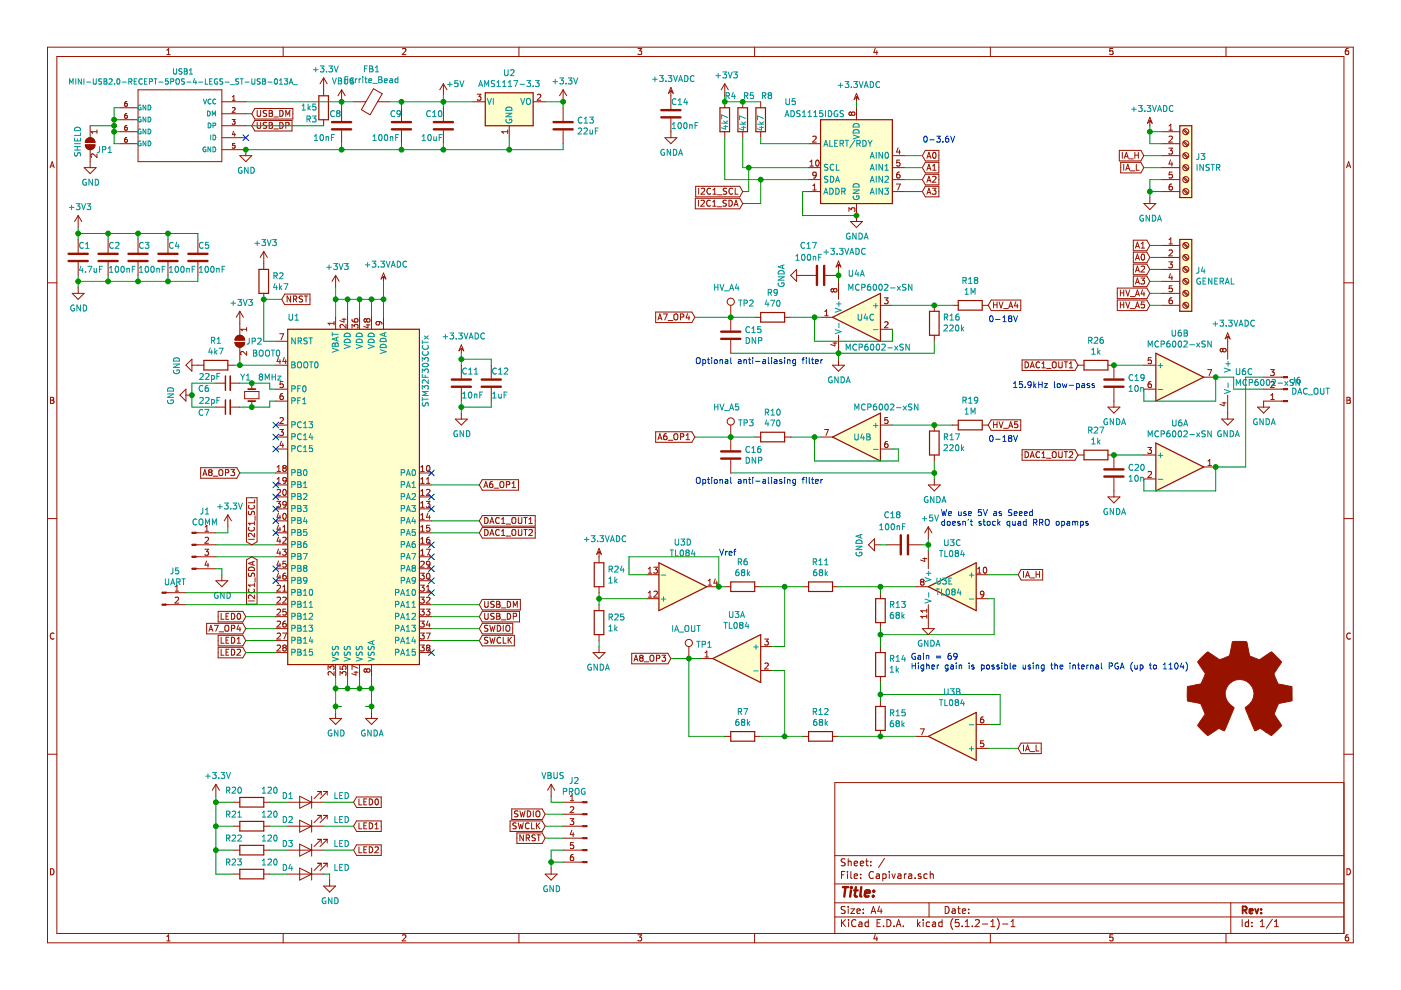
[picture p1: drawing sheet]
<svg xmlns="http://www.w3.org/2000/svg" width="297mm" height="210mm" viewBox="0 0 297 210" stroke-linecap="round" stroke-linejoin="round" font-family="sans-serif">
<g fill="none" stroke="#981200" stroke-width=".21">
<path d="M10.1 10h276.8v189.9h-276.8zM12.1 12h272.8v185.9h-272.8zM29.3 19h17.7v15.3h-17.7zM35.4 11.6h.7M35.4 10.6l.3-.3v1.3M60 10v2M68.6 16.5v3.8M68.6 16.5l-.7 1.3M68.6 16.5l.8 1.3M72.4 19v2.6M72.4 19l-.7 1.3M72.4 19l.8 1.3"/>
<path d="M79.2 18.8l1.8 1.1-2.5 4.4-1.9-1zM85.3 10.4l.5-.1 .3 .3-.8 1h.8M94 17.8l-.8 1.2M94 17.8v2.5M94 17.8l.8 1.2M101.2 20h.8l-.5 .5 .4 .1 .1 .4-.3 .2-.5-.1M110 10v2M119.4 19v2.6M119.4 19l-.8 1.3M119.4 19l.8 1.3M135.3 10.3h.7l-.4 .5 .4 .1v.5l-.2 .2-.5-.2M142.2 19.3h.1"/>
<path d="M142.2 19.3v3.8M142.2 18.5l.5 1.3-.5-.5-.5 .5zM153.7 17.8v2.5M153.7 17.8l-.8 1.2M153.7 17.8l.7 1.2M160 10v2M181.6 19.8l.5 1.3-.5-.5-.5 .5zM185.6 10.2l-.3 .9h.8M185.9 10.7v.9M210 10v2M235.9 10.3h-.6v.6l.6-.1v.6l-.1 .2-.5-.2M259.9 10v2"/>
<path d="M285.9 10.3h-.4l-.2 .3-.1 .7 .3 .3 .4-.2v-.6h-.4l-.3 .2M10.6 35.6l.5-1.3 .4 1.3M10.7 35.2h.7M17.8 35.5h2.6l-1.3 1.3zM18.1 30.7h2a1.02 1.02 0 0 1-1 1 1.02 1.02 0 0 1-1-1zM18.4 29.5a1.02 1.02 0 0 1 1.1-.2 1.02 1.02 0 0 1 .6 .9h-2zM19.1 26.7v2.5M19.1 31.7v3.8M20.6 27.9h-1.3l.3 .4M20.6 27.5v.8M20.6 32.6v.8l-1-.8-.3 .3 .1 .5M25.5 30.5h3.8"/>
<path d="M25.5 27.9h3.8M25.5 25.4h3.8M25.5 22.8h3.8M26.9 26.6a.4 .4 0 0 0-.5 .4l.1 .6 .5-.1-.1-.5h-.3l-.2 .2M26.9 29.1a.4 .4 0 0 0-.5 .5l.1 .5h.5l-.1-.5-.3-.1-.2 .2M26.9 21.5a.4 .4 0 0 0-.5 .5l.1 .5 .5-.1-.1-.4-.3-.1-.2 .2M26.9 24.1a.4 .4 0 0 0-.5 .4l.1 .5h.5l-.1-.5-.3-.1-.2 .2M47 21.6h5.1M47 24.1h5.1M47 26.7h5.1M47 29.2h5.1M47 31.7h5.1v1.3"/>
<path d="M49.2 25.3h.7l-.4 .4 .4 .2-.1 .4h-.6M49.3 21.3h.6M49.3 20.5l.3-.2v1M49.3 22.9l.4-.1 .2 .3-.7 .7h.7M49.5 27.8l-.2 .7h.6M49.8 28.2v.7M49.8 30.4h-.5v.5l.5-.1v.5h-.5M50.8 33h2.6l-1.3 1.3zM54 23h8.1v2.2h-8.1l-.6-1.1zM54 25.5h7.9v2.3h-7.9l-.6-1.1zM54.5 23.4v1l.3 .3 .3-.1 .2-.2v-1M54.5 25.9v1.1l.3 .2h.3l.2-.2v-1.1"/>
<path d="M56.5 23.5l-.5-.1-.2 .3 .1 .3 .6 .2v.3l-.7 .1M56.5 26l-.5-.1-.2 .3 .1 .3 .6 .2v.4l-.7 .1M57.1 23.4h.4l.3 .3-.3 .3 .3 .2-.1 .4-.6 .1zM57.1 25.9h.4l.3 .3-.3 .4 .3 .2-.1 .4h-.6zM57.1 24h.4M57.1 26.6h.4M58.1 24.8h.9M58.1 27.3h.9M59.3 23.4a.64 .64 0 0 1 .7 .6 .64 .64 0 0 1-.7 .7zM59.3 25.9a.64 .64 0 0 1 .7 .7 .64 .64 0 0 1-.7 .6zM60.6 24.7v-1.3l.4 .9 .4-.9v1.3M60.6 26.6l.7-.1v-.4l-.7-.2v1.3"/>
<path d="M68.6 25.4v1.3M72.4 22.8v2.8M72.4 27.7v2.8M75 21.6h2.6M80 21.6h2.6M85.1 22.8v2.8M85.1 27.7v2.8M94 22.8v2.8M94 27.7v2.8M100.4 21.6h2.5M107.6 27.9h-1.2l.3 .4M107.6 27.5v.8"/>
<path d="M108 26.7v2.5M113 21.6h2.6M113.9 20.1l.5-.1 .3 .3-.8 .9h.8M119.4 22.8v2.8M119.4 27.7v2.8M141 29.2h2.5l-1.3 1.3zM142.2 25.1v4.1M147.5 39.5h9.3l.7 1.1-.7 1.1h-9.3zM148.1 39.9v1.3M153.7 21.6v1.2M153.7 27.9v1.3M154.1 40l-.5-.1-.2 .1v.4l.5 .2 .2 .3-.3 .3-.5-.1"/>
<path d="M155.9 39.9v1.3h.6M157.5 21.6v1.2M157.5 27.9v1.3M161.3 21.6v1.2M161.3 27.9v1.3M171.4 30.5h2.6M171.4 35.5h2.6M171.4 38.1h2.6M171.7 35.2h.8M171.7 34.3l.4-.4v1.3M172.3 29l.5-.1 .3 .3-.8 .9h.8M172.3 39.4l.4-.4v1.3"/>
<path d="M173.1 37l-.3 .3-.3-.1-.2-.2 .1-.4 .4-.1 .3 .2-.2 .9-.4 .2M173.1 34l.1-.1a.67 .67 0 0 1 .5 .7 .67 .67 0 0 1-.5 .6 .83 .83 0 0 1-.1-1.2zM180.2 23.7l-.2 .3v.2l.2 .3M180.2 24.5h.1M180.2 23.7h.1M180.3 23.7l.2 .3M180.5 24l.3-.3h.2l.3 .3-.1 .3-.2 .2h-.2l-.3-.3M180.5 24.2l-.2 .3M180.5 24v.2M181.6 20.6h.1M181.6 20.6v1M181.6 22.8v2.6"/>
<path d="M189.2 33h2.5M189.2 35.5h2.5M189.2 38.1h2.5M190 39h.9l-.6 1.3M190.4 31.4l-.3 .8h.8M190.7 31.8v.9M190.7 36.5h-.2a.79 .79 0 0 0-.2 1.3l.4-.1 .1-.5-.2-.2h-.3l-.2 .2M190.8 33.9h-.6l-.1 .7 .5-.2 .2 .3v.3l-.2 .2-.5-.1M196.2 34.4h2.9v2.3h-2.9l-.6-1.2zM196.2 37h2.9v2.2h-2.9l-.6-1.1zM196.2 39.5h2.9v2.2h-2.9l-.6-1.1zM196.2 31.9h2.9v2.2h-2.9l-.6-1.1z"/>
<path d="M196.5 33.6l.4-1.3 .5 1.3M196.5 36.1l.4-1.3 .5 1.3M196.5 38.6l.4-1.2 .5 1.2M196.6 33.2h.7M196.6 35.7h.7M196.6 38.3h.7M197.7 39.9h.7l-.4 .5 .4 .1-.1 .6h-.6M197.7 37.5l.5-.1 .2 .3-.7 .9h.7M197.7 36.1h.7M197.7 35.2l.4-.4v1.3M197.9 32.4l.1-.1a.69 .69 0 0 1 .5 .6 .69 .69 0 0 1-.5 .7l-.3-.5zM237.3 31.9h4.6l.6 1.1-.6 1.1h-4.6z"/>
<path d="M237.6 34.4h4.3l.6 1.1-.6 1.2h-4.3zM238 32.3v1.3M238.3 34.8v1.3M238.4 33.6l.4-1.3 .4 1.3M238.5 33.2h.6M238.7 36.1l.4-1.3 .4 1.3M238.8 35.7h.6M239.3 33.7h1M239.7 36.2h.9M240.6 32.3v1.3M240.6 32.9h.8M240.9 34.8v1.3h.6"/>
<path d="M241.4 32.3v1.3M243.8 25.6h.1M243.8 25.6v1.1M243.8 24.9l.5 1.2-.5-.5-.5 .5zM246.3 30.5h3.8M246.3 27.9h3.8M246.3 33h3.8M246.3 35.5h3.8M246.3 38.1h3.8M247.8 31.4h.8l-.4 .5 .3 .1 .1 .4-.3 .3-.5-.2M247.9 29l.4-.1 .3 .3-.8 .9h.8M247.9 27.6h.7"/>
<path d="M247.9 26.7l.3-.4v1.3M248.2 33.9l-.3 .9h.7M248.5 39h-.3a.79 .79 0 0 0-.1 1.3l.4-.1 .1-.4-.3-.3h-.2l-.2 .3M248.5 34.4v.8M248.5 36.5h-.6v.6l.4-.1 .3 .2v.3l-.3 .3-.4-.2M250.9 37.8l.8 .8M250.9 35.2l.8 .9M250.9 32.7l.8 .8M250.9 30.1l.8 .9M250.9 27.6l.8 .8M251.1 37.6l.8 .8M251.1 35l.8 .9"/>
<path d="M251.1 32.5l.8 .8M251.1 30l.8 .8M251.1 27.4l.8 .9M285.5 35.6l.4-1.3 .5 1.3M285.6 35.2h.6M10.1 60h2M16.6 45.7v2.5M16.6 50.8v2.8M16.6 55.6v2.8M16.6 45.7l-.8 1.3M16.6 45.7l.7 1.3M22.9 50.8v2.8"/>
<path d="M22.9 55.6v2.8M29.3 50.8v2.8M29.3 55.6v2.8M35.6 50.8v2.8M35.6 55.6v2.8M42 50.8v2.8M42 55.6v2.8M55.9 53.3v3.8M55.9 53.3l-.7 1.3M55.9 53.3l.8 1.3M71.2 58.4l-.8 1.3M71.2 58.4v2.5"/>
<path d="M71.2 58.4l.7 1.3M81.3 58.6h.1M81.3 58.6v1.1M81.3 57.9l.5 1.3-.5-.6-.5 .6zM147.4 42h9.4l.7 1.2-.7 1.1h-9.4zM148.1 42.4v1.3M148.6 42.6l.5-.2 .2 .4-.7 .9h.7M148.7 40l.5-.1 .2 .4-.8 .9h.8M150.6 42.6a.58 .58 0 0 0-.8 .5 .58 .58 0 0 0 .7 .6l.1-.1M150.7 40a.56 .56 0 0 0-.8 .5 .56 .56 0 0 0 .8 .6M151.1 43.7h.7M151.1 42.8l.4-.4v1.3"/>
<path d="M151.2 41.2h.7M151.2 40.3l.3-.4v1.3M152.1 43.8h.9M152.1 41.3h1M154 42.5l-.5-.1-.2 .2 .1 .4 .5 .2 .1 .3-.2 .2h-.5M154.6 42.4a.64 .64 0 0 1 .7 .7 .64 .64 0 0 1-.7 .6zM155.3 40a.56 .56 0 0 0-.7 .1 .56 .56 0 0 0 0 .8l.4 .3 .3-.1M155.6 43.7l.5-1.3 .4 1.3M155.7 43.4h.7M168.9 58.4h4.1M168.9 57.1v2.6l-1.3-1.3zM171.4 40.6h2.6"/>
<path d="M172.3 40.3h.8M175 58.4h2.8M177.8 56.1h.1M177.8 56.1v1M177.8 59.7v3.8M177.8 55.3l.5 1.3-.5-.5-.5 .5zM180 44.8v-.8l.5 .5 .1-.4 .4-.1 .3 .3-.2 .5M180.3 47h2.6l-1.3 1.2zM181.6 43.2v3.8M189.2 40.6h2.5M196.5 41.2l.4-1.3 .5 1.3M196.6 40.8h.7"/>
<path d="M240.3 56h2.9l.6 1.1-.6 1.1h-2.9zM240.3 53.5h2.9l.6 1.1-.6 1.1h-2.9zM240.3 50.9h2.9l.6 1.1-.6 1.2h-2.9zM240.3 58.5h2.9l.6 1.2-.6 1.1h-2.9zM240.7 57.7l.4-1.3 .5 1.3M240.7 55.1l.4-1.2 .5 1.2M240.7 52.6l.4-1.3 .5 1.3M240.9 54.8h.6M240.9 52.2h.6M240.9 57.3h.6M240.9 59.9h.6M241.9 58.9h.8l-.5 .5 .4 .2v.5l-.2 .1-.5-.1"/>
<path d="M241.9 56.5l.5-.1 .3 .4-.8 .9h.8M241.9 52.6h.8M241.9 51.7l.4-.4v1.3M242.1 54l.1-.1a.67 .67 0 0 1 .5 .6 .67 .67 0 0 1-.5 .6l-.3-.4zM242.5 43.2h2.6l-1.3 1.2zM243.8 41.9v1.3M246.3 40.6h3.8M246.3 52h3.8M246.3 54.6h3.8M246.3 57.1h3.8M246.3 59.7h3.8M247.8 55.5h.8l-.4 .5 .3 .1 .1 .5-.3 .2-.5-.1"/>
<path d="M247.9 50.8l.3-.4v1.3M247.9 53.1l.4-.1 .3 .3-.8 1h.8M247.9 51.7h.7M248.2 58l-.3 .9h.7M248.5 58.5v.8M250.9 40.3l.8 .8M250.9 59.3l.8 .9M250.9 56.8l.8 .8M250.9 54.3l.8 .8M250.9 51.7l.8 .9M251.1 40.1l.8 .8M251.1 59.2l.8 .8"/>
<path d="M251.1 56.6l.8 .9M251.1 54.1l.8 .8M251.1 51.5l.8 .9M284.9 60h2M15.3 62.2h2.5l-1.2 1.3zM16.6 60.9v1.3M40.7 77.4h2.5M40.7 76.2v2.5l-1.3-1.3zM48.3 77.4h1.3M49.8 72.6h2.1a1.02 1.02 0 0 1-1.1 1 1.02 1.02 0 0 1-1-1zM50.1 71.4a1.02 1.02 0 0 1 1.1-.2 1.02 1.02 0 0 1 .7 .9h-2.1zM50.8 66v5.1"/>
<path d="M50.8 73.6v2.6M50.8 66l-.7 1.3M50.8 66l.8 1.3M52.3 69.4v.8M52.3 74.5v.8l-.9-.8-.4 .3 .1 .4M52.3 69.8h-1.3l.4 .4M55.9 62.2v1.3M58.5 77.4h2.5M58.5 72.4h2.5M59 75.8l-.3 .9h.8M59.3 70.8h.8l-.5 1.2M59.4 76.3v.8"/>
<path d="M60.3 75.8l-.3 .9h.7M60.4 62.4h5.3v2.2h-5.3l-.7-1.1zM60.6 76.3v.8M61.6 62.8v1.2l-.7-1.2v1.2M62.2 63.4h.6l.1-.5-.7-.1v1.2M62.5 63.4l.4 .6M64.1 62.8h-.4l-.3 .2 .1 .3 .6 .2v.4l-.7 .1M64.5 62.8h.7M64.9 62.8v1.2M70.8 68.5h-1.2l.3 .4M70.8 68.2v.7M71.2 67.3v2.5"/>
<path d="M72.5 67.7h.9M72.9 67.5v.8l-.9-.3M73.4 68.8v.8l-1-.8-.3 .2 .1 .5M73.7 67.3v2.5M74.6 69.6v-.8l.5 .4 .1-.4h.6l.1 .2-.1 .6M74.6 67.7l.2 .4 .4 .2 .6-.1 .1-.5-.2-.1-.5 .1-.1 .3 .3 .3M76.2 67.3v2.5M77.6 68.9h.8M77.7 67.8l-.2-.2-.3 .2 .1 .4h.3l.1-.2M77.7 67.8l.3-.2h.2l.2 .2v.4l-.2 .1-.4-.1-.1-.2M77.7 67.8v.2M78 68.7v.8l-.9-.3"/>
<path d="M78.8 67.3v2.5M80.3 68.2l.2 .2-.1 .4-.1 .1-.5-.1-.1-.4 .3-.2 .9 .1 .1 .5M81.3 67.3v2.5M97.8 73.9h.1M97.8 73.9v1M97.8 77.4v2.8M97.8 73.1l.5 1.3-.5-.5-.5 .5zM104.2 77.4v2.8M139 66.2h7.7l.6 1.1-.6 1.1h-7.7zM139.5 67.8l.4-1.2 .4 1.2M139.6 67.5h.6M140.6 66.6h.9l-.6 1.2"/>
<path d="M141.7 68h.9M142.9 66.7l.3-.1a.44 .44 0 0 1 .5 .4v.7l-.5 .1-.3-.1zM144.3 67.2h.6v-.5l-.6-.1v1.2M145.8 66.5l-.3 .9h.8M146.1 67v.8M154.9 64.7v5.4M154.9 72.1v2.8M160 67.3h1.3M166.4 67.3h1.2M174 67.3h2.5M174.9 66.9h.7M174.9 66l.3-.3v1.2"/>
<path d="M176.5 77.4h2.6l-1.3 1.3zM176.6 72.7h.9M176.7 61.4l-.2-.2-.3 .2v.3l.2 .2 .3-.2M176.7 61.4l.3-.2h.2l.3 .2-.1 .4-.2 .1h-.2l-.3-.2M176.7 61.4v.3M177 72.6v.7l-.9-.3M177.8 71.1v3.8M177.8 76.2v1.2M186.7 69.8h2.5M186.7 64.7h2.5M187.5 63.1h.8l-.4 .5 .3 .1 .1 .5-.3 .2-.5-.1M187.6 68.3l.4-.1 .3 .4-.8 .9h.8"/>
<path d="M198.1 64.7v1.3M198.1 71.1v1.3M201.9 64.7h1.3M208.2 64.7h1.3M210.2 63.6h6.2v2.3h-6.2l-.7-1.2zM210.7 64v1.3M210.7 64.6h.7M211.4 64v1.3M211.8 64l.4 1.3 .5-1.3M212.8 65.4h1M213.9 65.3l.4-1.3 .4 1.3M214 64.9h.6"/>
<path d="M215.4 64l-.3 .9h.8M215.7 64.5v.8M216.7 76.3h11.2l.7 1.1-.7 1.1h-11.2zM217.3 76.7a.64 .64 0 0 1 .8 .7 .64 .64 0 0 1-.8 .6zM218.4 78l.5-1.3 .4 1.3M218.6 77.6h.6M220.4 76.8a.58 .58 0 0 0-.8 .5 .58 .58 0 0 0 .8 .6M220.9 78h.7M220.9 77.1l.4-.4v1.3M221.9 78.1h.9M223.1 76.9l.3-.2a.45 .45 0 0 1 .5 .5v.6l-.5 .2-.3-.2zM224.5 76.7v1.1l.2 .2 .4-.1 .1-.1v-1.1"/>
<path d="M225.6 76.7h.7M226 76.7v1.3M226.7 78h.7M226.7 77.1l.4-.4v1.3M228.6 77.4h1.2M234.9 77.4h1.3v2.8M236.9 63.6h6.3l.6 1.1-.6 1.2h-6.3zM236.9 61.1h6.3l.6 1.1-.6 1.1h-6.3zM237.5 64.6h.8M237.5 61.5v1.3M237.5 64v1.3M237.5 62.1h.8"/>
<path d="M238.3 61.5v1.3M238.3 64v1.3M238.7 61.5l.4 1.3 .4-1.3M238.7 64l.4 1.3 .4-1.3M239.7 65.4h.9M239.7 62.9h.9M240.7 62.8l.4-1.3 .5 1.3M240.7 60.2l.4-1.3 .5 1.3M240.7 65.3l.4-1.3 .5 1.3M240.9 64.9h.6M240.9 62.4h.6M242.2 61.4l-.3 .9h.8"/>
<path d="M242.5 77.4h2.6M242.5 61.9v.9M242.6 64h-.6l-.1 .6 .2-.1 .5 .1v.6l-.2 .1-.5-.1M244.1 75.8h-.6l-.1 .6 .5-.1 .2 .3v.3l-.2 .2-.5-.1M246.3 62.2h3.8M246.3 64.7h3.8M248.5 63.1h-.3a.79 .79 0 0 0-.1 1.3h.4l.1-.5-.3-.3h-.2l-.2 .3M248.5 60.6h-.6v.6l.4-.1 .3 .2v.3l-.3 .3-.4-.2M250.9 64.4l.8 .8M250.9 61.9l.8 .8M251.1 64.2l.8 .9M251.1 61.7l.8 .8"/>
<path d="M255.2 80h2.6M256.1 78.4h.8l-.5 1.2M259.3 74.1l-.3-.2-.3 .2v.3l.2 .2 .4-.2M259.3 74.1l.2-.2h.2l.3 .2-.1 .4-.2 .1h-.2l-.2-.2M259.3 74.1v.3M260.3 71.3h.1M260.3 71.3v4.9M260.3 70.6l.5 1.2-.5-.5-.5 .5zM267.9 80h4.2M269.4 78.4h.8l-.5 .5 .4 .1 .1 .4-.3 .2-.5-.1M10.7 84.2h.4l.3 .3-.3 .3 .3 .3-.2 .4h-.5zM10.7 84.8h.4"/>
<path d="M39.4 83.8h1.3M39.4 82.5v2.5l-1.2-1.2zM42.5 99.2h7.7l.6 1.1-.6 1.1h-7.7zM45.8 81.2h2M45.8 86.3h2M46.5 99.7l.2-.1a.44 .44 0 0 1 .5 .4v.7l-.5 .1-.2-.1zM48.8 81.2h2M48.8 86.3h2M48.9 99.6h.8l-.4 .5 .4 .1v.5l-.2 .1-.6-.1M51.9 83h3v1.5h-3zM53.4 81.2v1.3M53.4 85v1.3"/>
<path d="M58.5 90.1h2.5M58.5 92.7h2.5M58.5 95.2h2.5M58.5 82.5h2.5M58.5 85h2.5M58.7 100h.8M58.7 99l.4-.3v1.3M59.3 91.1h.8l-.4 .4 .3 .2 .1 .4-.3 .2-.5-.1M59.4 88.7l.4-.2 .3 .4-.8 .9h.8M59.7 93.6l-.3 .8h.7M60 83.4h-.3a.79 .79 0 0 0-.1 1.3h.4l.1-.5-.3-.3h-.2l-.2 .3M60 98.9l.2-.2h.2l.3 .2"/>
<path d="M60 99l.2 .2M60 94v.9M60 98.9v.1M60 80.9h-.6v.6l.4-.1 .3 .2v.4l-.3 .2-.4-.1M60.2 99.2l-.2 .3v.3l.2 .2 .4-.1 .1-.2v-.2l-.3-.3M60.2 99.2h.2M60.7 98.9v.1M60.7 99l-.3 .2M89.2 100h.7M89.2 99l.4-.3v1.3M90.6 98.8l.1-.1a.67 .67 0 0 1 .5 .6 .67 .67 0 0 1-.5 .7l-.3-.5zM96.5 88.9h2.6l-1.3 1.2z"/>
<path d="M97.8 82.3v2.7M97.8 87.6v1.3M104.2 82.3v2.7M139 91.5h7.7l.6 1.2-.6 1.1h-7.7zM139.5 93.2l.4-1.2 .4 1.2M139.6 92.9h.6M141.3 92h-.2a.79 .79 0 0 0-.2 1.2l.5-.1v-.5l-.5-.2-.2 .3M141.7 93.3h.9M142.9 92.1l.3-.1a.44 .44 0 0 1 .5 .4v.6l-.5 .2-.3-.2zM144.3 92.6h.6v-.5l-.6-.1v1.2M145.5 93.2h.7M145.5 92.3l.3-.3v1.2"/>
<path d="M154.9 90.1v5.4M154.9 97.5v2.8M160 92.7h1.3M166.4 92.7h1.2M174 92.7h2.5M174.8 91.1h.8l-.5 1.2M186.7 90.1h2.5M186.7 95.2h2.5M188.2 93.6h-.3a.79 .79 0 0 0-.1 1.3l.4-.1 .1-.5-.3-.2h-.2l-.2 .2M188.2 88.5h-.6v.6l.4-.1 .3 .3v.3l-.3 .2-.4-.1M198.1 90.1v1.3M198.1 96.5v1.2"/>
<path d="M201.9 90.1h1.3M208.2 90.1h1.3M210.2 89h6.2v2.2h-6.2l-.7-1.1zM210.7 89.4v1.3M210.7 90h.7M211.4 89.4v1.3M211.8 89.4l.4 1.3 .5-1.3M212.8 90.8h1M213.9 90.7l.4-1.3 .4 1.3M214 90.3h.6M215.7 89.4h-.5l-.1 .6 .5-.1 .2 .3v.3l-.2 .2-.5-.1M216.7 95.4h11.2l.7 1.1-.7 1.1h-11.2z"/>
<path d="M217.3 95.8a.64 .64 0 0 1 .8 .6 .64 .64 0 0 1-.8 .6zM218.4 97l.5-1.2 .4 1.2M218.6 96.7h.6M220.4 95.9a.58 .58 0 0 0-.8 .5 .58 .58 0 0 0 .8 .6v-.1M220.9 96.1l.4-.3v1.2M220.9 97h.7M221.9 97.2h.9M223.1 95.9l.3-.1a.45 .45 0 0 1 .5 .4v.7l-.5 .1-.3-.1zM224.5 95.8v1l.2 .2h.4l.1-.2v-1M225.6 95.8h.7M226 95.8v1.2M226.7 95.9l.5-.1 .2 .3-.7 .9h.7"/>
<path d="M228.6 96.5h1.2M234.9 86.3h2.5l-1.2 1.3zM234.9 96.5h1.3v2.8M236.2 82.3v4M242.5 82.5h2.6M242.5 96.5h2.6M243.4 94.9h.7l-.4 .5 .4 .1v.4l-.2 .2-.5-.1M244 80.9h-.2a.79 .79 0 0 0-.1 1.3l.3-.1 .1-.5-.2-.2h-.2l-.3 .2M255.2 99h2.6M256.1 98.7h.7M256.1 97.8l.4-.4v1.3M259 88.9h2.6l-1.3 1.2z"/>
<path d="M259.1 85.4h.9M259.5 85.3v.7l-.9-.3M260.3 83.8v5.1M266.6 86.3h2.6l-1.3 1.3zM267.9 82.5h4.2M269.4 81l.5-.1 .3 .4-.8 .9h.8M269.4 84.7h.8M269.4 83.8l.4-.4v1.3M272.1 85h-4.2v1.3M285.6 84.2h.4l.3 .3-.3 .3 .3 .3-.2 .4h-.5zM285.6 84.8h.4M10.1 110h2"/>
<path d="M41.6 113h4.2M41.6 115.5h4.2M41.6 118.1h4.2M43 100.8l.4-1.2 .5 1.2M43.1 100.5h.6M43.4 116.5h.8l-.4 .4 .3 .2 .1 .4-.2 .2-.6-.1M43.5 112.6h.7M43.5 114l.5-.1 .2 .4-.8 .9h.8M43.5 111.7l.4-.3v1.2M43.8 118.9l-.3 .9h.8M44.1 119.4v.9M44.5 100.1l-.3-.2 .3-.3 .4 .1v.3l-.2 .1"/>
<path d="M44.5 100.1l-.3 .3v.2l.3 .2h.3l.2-.2-.1-.4-.2-.1M44.5 100.1h.2M45.2 101h1M47.8 100.2h.6l.1-.5-.7-.1v1.2M48.3 109.2l.8 1.2M48.3 109.2l-.8 1.2M48.3 109.2v2.5M52.3 118.7l1.1-.6 1.1 .6v9.4h-2.2zM52.3 105.5h2.2v9.4l-1.1 .6-1.1-.6zM52.7 114.3h1.2M52.7 108.4v.5l.1 .2 .4-.1 .2-.5 .3-.1 .2 .3v.4M52.8 107.1a.58 .58 0 0 0 .5 .8 .58 .58 0 0 0 .6-.7l-.1-.1"/>
<path d="M52.8 111.8a.56 .56 0 0 0 .5 .8 .56 .56 0 0 0 .5-.8M53.6 119.1v.7M53.9 113.1v.8l-.9-.8-.3 .2 .1 .5M53.9 106v.6h-1.2M53.9 110.6v.7M53.9 110.9h-1.2l.3 .4M53.9 119l-1.2 .4 1.2 .5M54.1 109.4v.9M58.5 100.3h2.5M58.5 102.8h2.5M58.5 105.4h2.5M58.5 107.9h2.5"/>
<path d="M58.5 110.4h2.5M58.5 113h2.5M58.5 115.5h2.5M58.5 118.1h2.5M58.7 106.3h.8l-.5 .5 .4 .1v.5l-.2 .2-.5-.2M58.7 102.5h.8M58.7 103.9l.5-.1 .3 .3-.8 .9h.8M58.7 101.6l.4-.4v1.3M59 108.8l-.3 .9h.8M59 111.3l-.3 .9h.8M59 113.9l-.3 .9h.8M59 116.4l-.3 .9h.8"/>
<path d="M59 118.9l-.3 .9h.8M59.4 109.3v.8M59.4 111.8v.8M59.4 114.3v.9M59.4 116.9v.8M59.4 119.4v.9M59.9 116.5h.8l-.4 .4 .3 .2 .1 .4-.3 .2-.5-.1M60 112.6h.7M60 114l.4-.1 .3 .4-.8 .9h.8M60 111.7l.3-.3v1.2M60.1 103.9l.2-.1a.67 .67 0 0 1 .4 .6 .67 .67 0 0 1-.4 .6l-.3-.5zM60.1 109l.2-.2a.67 .67 0 0 1 .4 .7 .67 .67 0 0 1-.4 .6l-.3-.5z"/>
<path d="M60.6 119h-.6v.6l.4-.1 .3 .2v.3l-.3 .3-.4-.2M60.7 101.8l-.3 .2h-.3l-.1-.7 .4-.1 .3 .3-.1 .7-.2 .2-.3 .1M60.7 106.9l-.3 .2-.3-.1-.1-.6 .4-.1 .3 .3-.1 .7-.2 .2-.3 .1M88.9 100.3h2.6M88.9 102.8h2.6M88.9 105.4h2.6M88.9 107.9h2.6M88.9 110.4h2.6M88.9 113h2.6M88.9 115.5h2.6M88.9 118.1h2.6M89.2 101.6l.4-.4v1.3"/>
<path d="M89.2 104.1l.4-.3v1.2M89.2 106.7l.4-.4v1.3M89.2 109.2l.4-.4v1.3M89.2 111.7l.4-.3v1.2M89.2 114.3l.4-.4v1.3M89.2 116.8l.4-.3v1.2M89.2 102.5h.7M89.2 119.1l.5-.1 .2 .3-.7 1h.7M89.2 105h.7M89.2 107.6h.7M89.2 110.1h.7M89.2 112.6h.7"/>
<path d="M89.2 115.2h.7M89.2 117.7h.7M90.4 106.3h.8l-.5 .5 .4 .1 .1 .4-.3 .3-.5-.2M90.4 116.5h.8l-.5 1.2M90.4 103.9l.5-.1 .3 .3-.8 .9h.8M90.4 102.5h.8M90.4 101.6l.4-.4v1.3M90.7 108.8l-.3 .9h.8M91 113.9l-.4 .1-.2 .5 .1 .6h.5l.2-.1-.2-.5-.3-.1-.3 .2M91 109.3v.8M91.1 111.4h-.6l-.1 .6 .5-.1 .3 .2v.3l-.3 .2-.5-.1M91.2 119.5l-.3 .3-.3-.1-.1-.6 .4-.1 .3 .2-.1 .8-.2 .2-.3 .1"/>
<path d="M102.3 111.9h11.2v2.2h-11.2l-.7-1.1zM102.3 101.7h7.6v2.2h-7.6l-.7-1.1zM102.3 109.3h11.2v2.3h-11.2l-.7-1.2zM102.6 103.4l.4-1.3 .4 1.3M102.7 103h.6M102.8 109.7a.64 .64 0 0 1 .7 .7 .64 .64 0 0 1-.7 .6zM102.8 112.3a.64 .64 0 0 1 .7 .6 .64 .64 0 0 1-.7 .6zM103.9 113.5l.4-1.2 .4 1.2M103.9 111l.4-1.3 .4 1.3M104 113.2h.6M104 110.6h.6M104.4 102.1l-.4 .1-.2 .5 .1 .6h.5v-.6l-.4-.1-.2 .2"/>
<path d="M104.8 103.5h.9M105.9 112.4a.58 .58 0 0 0-.8 .5 .58 .58 0 0 0 .7 .6l.1-.1M105.9 109.9a.58 .58 0 0 0-.8 .4 .58 .58 0 0 0 .7 .6h.1M106 102.3l.3-.2a.44 .44 0 0 1 .5 .4v.7l-.5 .2-.3-.2zM106.3 110.1l.4-.4v1.3M106.3 112.6l.4-.3v1.2M106.3 113.5h.8M106.3 111h.8M107.3 113.7h1M107.3 111.1h1M107.4 102.8l.6-.1v-.5l-.6-.1v1.3M108.6 109.9l.2-.2a.44 .44 0 0 1 .6 .5l-.1 .6-.5 .2-.2-.2z"/>
<path d="M108.6 103.4h.7M108.6 102.5l.3-.4v1.3M108.6 112.4l.2-.1a.44 .44 0 0 1 .6 .4l-.1 .7-.5 .1-.2-.1zM109.9 112.3v1l.3 .2h.3l.1-.2v-1M109.9 109.7v1.1l.3 .2 .3-.1 .1-.1v-1.1M111.1 112.3h.7M111.1 109.7h.7M111.4 109.7v1.3M111.4 112.3v1.2M112.1 110.1l.4-.4v1.3M112.1 112.4l.5-.1 .3 .3-.8 .9h.8M112.1 111h.8"/>
<path d="M127 117h.1M127 116.3l.5 1.2-.5-.5-.5 .5zM127 117v2.3M185.4 115.5h1.3M185.4 114.2v2.6l-1.3-1.3zM187.9 115.5h2.8M192.8 115.5h2.8M195.7 118.4h.8M196.1 118.3v.7l-.9-.3M196.8 102.8h2.6l-1.3 1.3zM196.8 111.7v2.5M196.8 116.8v3.8"/>
<path d="M196.8 111.7l-.7 1.3M196.8 111.7l.8 1.3M198.1 101.5v1.3M234.9 105.4h2.5l-1.2 1.2zM236.2 101.3v4.1M242.5 101.5h2.6M243.4 100.1l.5-.1 .2 .3-.7 .9h.7M284.9 110h2M11.4 134.3a.58 .58 0 0 0-.8 .6 .58 .58 0 0 0 .8 .5M35.2 125.7h4.2M35.2 128.2h4.2M37.1 125.3h.8"/>
<path d="M37.1 126.7l.5-.1 .3 .4-.8 .9h.8M37.1 124.4l.4-.3v1.2M41.6 120.6h4.2M43.8 132.2h7.7l.6 1.1-.6 1.1h-7.7zM44.3 133.8l.4-1.2 .4 1.2M44.4 133.5h.6M45.4 132.6h.9l-.6 1.2M45.8 123.1h2.5l-1.3 1.3zM46.3 129.6h5.2l.6 1.1-.6 1.2h-5.2zM46.3 134.7h5.2l.6 1.1-.6 1.1h-5.2zM46.3 137.2h5.2l.6 1.2-.6 1.1h-5.2zM46.5 134h.9"/>
<path d="M46.9 130v1.3h.6M46.9 135.1v1.3h.6M46.9 137.7v1.2h.6M47 121.9v1.2M47.7 132.8l.3-.2a.44 .44 0 0 1 .5 .4v.7l-.5 .1-.3-.1zM47.9 130.6h.4M47.9 135.7h.4M47.9 138.3h.4M48.5 130h-.6v1.3h.6M48.5 135.1h-.6v1.3h.6M48.5 137.7h-.6v1.2h.6M49.1 130a.64 .64 0 0 1 .7 .7 .64 .64 0 0 1-.7 .6z"/>
<path d="M49.1 133.2h.6v-.5l-.6-.1v1.2M49.1 135.1a.64 .64 0 0 1 .7 .6 .64 .64 0 0 1-.7 .7zM49.1 137.7a.64 .64 0 0 1 .7 .6 .64 .64 0 0 1-.7 .6zM50.3 137.8l.4-.1 .3 .3-.8 .9h.8M50.3 136.4h.7M50.3 135.5l.3-.4v1.3M50.4 130.2l.2-.2a.67 .67 0 0 1 .4 .7 .67 .67 0 0 1-.4 .6l-.3-.5zM50.6 132.5l-.3 .9h.7M50.9 133v.8M52.7 127.4h1.2M52.7 120.5a.68 .68 0 0 1 .8-.2 .68 .68 0 0 1 .4 .6h-1.2zM52.7 121.5v.5l.1 .2 .4-.1 .3-.5 .2-.1 .2 .2v.5"/>
<path d="M52.8 124.9a.58 .58 0 0 0 .5 .8 .58 .58 0 0 0 .6-.7l-.1-.1M53.9 126.1v.8l-.9-.8-.3 .3 .1 .5M53.9 123.7v.7M53.9 124h-1.2l.3 .4M54.1 122.5v.9M58.5 125.7h2.5M58.5 128.2h2.5M58.5 130.7h2.5M58.5 133.3h2.5M58.5 135.8h2.5M58.5 138.4h2.5M58.5 120.6h2.5"/>
<path d="M58.5 123.1h2.5M58.7 124.2l.5-.1 .3 .3-.8 .9h.8M58.7 126.7l.5-.1 .3 .4-.8 .9h.8M58.7 129.3l.5-.2 .3 .4-.8 .9h.8M58.7 131.8l.5-.1 .3 .3-.8 1h.8M58.7 134.3l.5-.1 .3 .4-.8 .9h.8M58.7 136.9l.5-.1 .3 .3-.8 .9h.8M59 121.5l-.3 .9h.8M59.4 122v.8M59.9 134.2h.8l-.5 1.3M60 125.3h.7M60 126.7l.4-.1 .3 .4-.8 .9h.8"/>
<path d="M60 124.4l.3-.3v1.2M60.2 137.3l-.2-.2 .2-.3h.2l.3 .2-.3 .3M60.2 137.3l-.2 .2v.4l.2 .1h.4l.1-.2v-.3l-.3-.2M60.2 137.3h.2M60.6 131.7l-.5 .1-.1 .4v.6l.6 .1 .1-.2-.1-.5h-.4l-.2 .2M60.6 121.5l-.5 .2-.1 .4v.6h.6l.1-.1-.1-.5-.4-.1-.2 .3M60.6 129.1h-.6v.7l.4-.2 .3 .3v.3l-.3 .2-.4-.1M88.9 125.7h2.6M88.9 128.2h2.6M88.9 130.7h2.6M88.9 133.3h2.6M88.9 135.8h2.6"/>
<path d="M88.9 138.4h2.6M88.9 120.6h2.6M88.9 123.1h2.6M89.2 124.1h.7l-.4 .5 .4 .1v.5l-.2 .1-.5-.1M89.2 121.5h.7l-.4 .5 .4 .1v.6l-.2 .1-.5-.1M89.2 126.6h.7l-.4 .5 .4 .1v.5l-.2 .2-.5-.2M89.2 129.1h.7l-.4 .5 .4 .2v.5l-.2 .1-.5-.1M89.2 131.7h.7l-.4 .5 .4 .1v.5l-.2 .2-.5-.2M89.2 134.2h.7l-.4 .5 .4 .1v.6l-.2 .1-.5-.1M89.2 136.8h.7l-.4 .4 .4 .2v.5l-.2 .1-.5-.1M90.4 129.1h.8l-.5 .5 .4 .2 .1 .4-.3 .2-.5-.1M90.4 134.2h.8l-.5 1.3"/>
<path d="M90.4 126.7l.5-.1 .3 .4-.8 .9h.8M90.4 124.4l.4-.3v1.2M90.4 125.3h.8M90.6 121.7l.1-.2a.67 .67 0 0 1 .5 .7 .67 .67 0 0 1-.5 .6l-.3-.5zM90.7 137.3l-.3-.2 .3-.3h.2l.3 .2-.3 .3M90.7 137.3l-.3 .2 .1 .4 .2 .1h.3l.2-.2v-.3l-.3-.2M90.7 137.3h.2M90.7 131.6l-.3 .9h.8M91 132.1v.9M102.3 127.1h8v2.2h-8l-.7-1.1zM102.3 129.6h7.9v2.3h-7.9l-.7-1.2zM102.3 132.2h6.4v2.2h-6.4l-.7-1.1z"/>
<path d="M102.3 134.7h6.8v2.2h-6.8l-.7-1.1zM102.8 130v1.1l.2 .2h.4l.1-.2v-1.1M102.8 127.5v1l.2 .3 .4-.1 .1-.2v-1M103.4 132.6h-.4l-.2 .1v.4l.5 .2 .1 .3-.2 .2h-.5M103.4 135.2l-.4-.1-.2 .1v.4l.5 .2 .1 .4-.2 .2-.5-.1M103.9 132.6l.3 1.2 .2-.9 .2 .9 .3-1.2M103.9 135.1l.3 1.3 .2-.9 .2 .9 .3-1.3M104.8 127.6l-.5-.1-.3 .2 .2 .4 .5 .2v.3l-.7 .1M104.8 130.1l-.5-.1-.3 .3 .2 .3 .5 .2v.4l-.7 .1M105.3 127.5h.4l.3 .2-.3 .4 .3 .2-.1 .4-.6 .1zM105.3 130h.4l.3 .3-.3 .3 .3 .3-.1 .4h-.6zM105.3 128.1h.4"/>
<path d="M105.3 130.6h.4M105.4 132.6a.64 .64 0 0 1 .8 .6 .64 .64 0 0 1-.8 .6zM106.2 135.2a.58 .58 0 0 0-.8 .5 .58 .58 0 0 0 .7 .6h.1M106.3 128.9h1M106.3 131.4h1M106.7 132.6v1.2M106.7 135.1v1.3h.6M107.3 132.8l.3-.2a.44 .44 0 0 1 .5 .4l-.1 .7-.4 .1-.3-.1zM107.6 127.5a.64 .64 0 0 1 .7 .6 .64 .64 0 0 1-.7 .7zM107.6 130a.64 .64 0 0 1 .7 .7 .64 .64 0 0 1-.7 .6zM107.7 135.1v1.3M107.9 135.7l.5 .7"/>
<path d="M108.4 135.1l-.7 .7M108.8 128.8v-1.3l.4 .9 .5-.9v1.3M108.8 130.7l.7-.1v-.4l-.7-.2v1.3M125.7 138.4h2.6l-1.3 1.2zM127 124.4v1.3M127 128.2v1.3M127 134.6v1.2M127 137.1v1.3M133.9 138.5h7.7l.6 1.1-.6 1.1h-7.7zM134.5 139.8h.6M135.9 139.5l-.3-.3 .3-.3 .4 .1v.4l-.2 .1M135.9 139.5h.2"/>
<path d="M135.9 139.5l-.3 .2v.3l.3 .2 .3-.1 .1-.1v-.4l-.2-.1M137.2 121.9h2.5M137.2 126.9h2.5M137.4 126.6h.8M137.4 121.5h.8M137.4 120.6l.4-.3v1.2M137.4 125.7l.4-.4v1.3M137.8 139.1l.3-.2a.44 .44 0 0 1 .5 .5v.6l-.5 .2-.3-.2zM138.6 120.3h.8l-.4 .4 .3 .2 .1 .4-.3 .2-.5-.1M138.7 125.5l.4-.2 .3 .4-.8 .9h.8M139.2 139.6l.6-.1 .1-.5-.7-.1v1.3M140.3 138.9h.8l-.4 .5 .4 .1v.6l-.2 .1-.6-.1"/>
<path d="M146 137.1v2.5M148.6 139.6h2.5M149.5 138.4l.4-.4v1.3M149.5 139.3h.7M149.9 124.4h2.5M150.1 124.1h.8M150.1 123.2l.4-.4v1.3M151.7 122.7l-.3 .9h.7M152 123.2v.9M153.7 124.4h1.2M160 124.4h1.3M161.3 137.1h2.5"/>
<path d="M162.1 135.5h.8l-.4 .5 .3 .1 .1 .4-.2 .3-.6-.2M170.2 124.4h1.2M176.5 124.4h1.3M186.7 125.7v1.2M186.7 132v1.3M186.7 137.1v1.3M194.3 124.4h2.5M195.2 123.1l.2-.3h.3l.2 .3M195.2 123.1l.2 .3M195.2 123.1h.1M195.4 123.4l-.2 .2v.2l.2 .3 .4-.1 .1-.2v-.2l-.2-.2M195.4 123.4h.3"/>
<path d="M195.6 133.3h2.5l-1.3 1.3zM195.9 123.1h.1M195.9 123.1l-.2 .3M196.5 130.7h-1.3l.4 .4M196.5 129.1v.8M196.5 130.3v.8M196.5 129.5h-1.3l.4 .4M196.8 128.2v5.1M207 121.9h2.5M207 126.9h2.5M207.3 121.5h.7M207.3 120.6l.3-.3v1.2"/>
<path d="M208.6 125.9l-.3 .2h-.3l-.1-.2v-.4l.4-.2 .3 .3-.2 .9-.4 .1M208.6 120.4l.2-.1a.67 .67 0 0 1 .4 .6 .67 .67 0 0 1-.4 .6l-.3-.5zM216.5 120.7h4.6v2.3h-4.6l-.6-1.1zM217 121.1v1.3M217.4 122.4l.5-1.3 .4 1.3M217.6 122.1h.6M218.4 122.5h1M219.7 121.1v1.3M219.7 121.8h.7M220.4 121.1v1.3M286.3 134.3a.58 .58 0 0 0-.8 .6 .58 .58 0 0 0 .8 .5M10.1 159.9h2"/>
<path d="M69.6 142v-.8l.4 .4 .2-.3 .4-.1 .2 .2-.1 .6M69.9 152.3h2.5l-1.2 1.3zM70.8 142.4v.8l-.9-.8-.3 .3 .1 .4M71.2 140.9v2.5M71.2 151.1v1.2M72.1 141.3v.6h.6l-.1-.5 .2-.2h.3l.3 .2-.2 .5M72.1 143.2v-.8l.5 .4 .1-.4h.5l.2 .3-.2 .5M73.7 140.9v2.5M75.1 142.5h.8M75.5 142.3v.8l-.9-.3M75.9 141.7l-1.3-.6v.9M76.2 140.9v2.5"/>
<path d="M77.5 152.3h2.5l-1.2 1.3zM77.7 142l.3-.2h.2l.2 .2v.4l-.2 .1h-.2l-.3-.2M77.7 142l-.2-.2-.3 .2v.3l.2 .2 .3-.2M77.7 142v.3M78.8 140.9v2.5M78.8 151.1v1.2M134.4 140.2l.4-1.3 .5 1.3M136.6 140.3h1M153.7 156.1h1.2M160 156.1h1.3M161.3 142.2h2.5M162.2 140.7l.5-.1 .2 .3-.8 .9h.8"/>
<path d="M170.2 156.1h1.2M176.5 156.1h1.3M186.7 143.4v1.3M186.7 148.5v1.3M186.7 154.9v1.2M194.3 156.1h2.5M195.1 154.5h.9l-.6 1.3M207 158.7h2.5M207 153.6h2.5M208.5 152h-.3a.79 .79 0 0 0-.1 1.3l.4-.1 .1-.5-.3-.2h-.2l-.2 .2M208.5 157.1h-.6v.6l.4-.1 .3 .2v.3l-.3 .2-.4-.1M216.5 157.6h4.3v2.2h-4.3l-.6-1.1z"/>
<path d="M217 158v1.2M217.4 159.2l.5-1.2 .4 1.2M217.6 158.9h.6M218.4 159.4h1M219.7 158v1.2h.6M284.9 159.9h2M45.8 166.3l-.8 1.3M45.8 166.3v2.5M45.8 166.3l.7 1.3M49.6 170.1h1.2M49.6 175.2h1.2M55.9 170.1h1.3"/>
<path d="M55.9 175.2h1.3M61 170.1h7.6M61 175.2h7.6M63.5 168.8l2.6 1.3-2.6 1.3zM63.5 173.9l2.6 1.3-2.6 1.2zM63.5 179l2.6 1.3-2.6 1.2zM66.1 168.8v2.6M66.1 173.9v2.5M66.1 179v2.5M67.3 167.8h.8M67.3 172.9h.8M67.3 178h.8"/>
<path d="M68.1 167.8l-1.5 1.5M68.1 172.9l-1.5 1.5M68.1 167.8v.8M68.1 172.9v.7M68.1 178v.7M68.1 178l-1.5 1.5M68.6 167.8h.8M68.6 172.9h.8M68.6 178h.8M69.4 167.8l-1.5 1.5M69.4 167.8v.8M69.4 172.9v.7"/>
<path d="M69.4 178v.7M69.4 172.9l-1.5 1.5M69.4 178l-1.5 1.5M75.6 174.1h5.2v2.2h-5.2l-.6-1.1zM75.6 179.1h5.2v2.3h-5.2l-.6-1.1zM75.6 169h5.2v2.2h-5.2l-.6-1.1zM76.1 174.5v1.2h.6M76.1 169.4v1.3h.6M76.1 179.5v1.3h.6M77.1 170h.5M77.1 175.1h.5M77.8 174.5h-.7v1.2h.7"/>
<path d="M77.8 169.4h-.7v1.3h.7M77.8 179.5h-.7v1.3h.7M78.3 174.5a.64 .64 0 0 1 .7 .6 .64 .64 0 0 1-.7 .6zM78.3 169.4a.64 .64 0 0 1 .7 .6 .64 .64 0 0 1-.7 .7zM78.3 179.5a.64 .64 0 0 1 .7 .7 .64 .64 0 0 1-.7 .6zM79.5 175.7h.7M79.5 179.7l.5-.2 .2 .4-.8 .9h.8M79.5 174.8l.4-.3v1.2M79.6 169.5l.2-.1a.69 .69 0 0 1 .4 .6 .69 .69 0 0 1-.4 .7l-.3-.5zM108.1 174.1h6.8l.7 1.1-.7 1.1h-6.8zM108.5 171.5h6.4l.7 1.1-.7 1.2h-6.4zM109.4 174.5h-.4l-.2 .1v.3l.5 .3 .1 .3-.2 .2h-.5"/>
<path d="M109.6 176.6h5.3l.7 1.1-.7 1.1h-5.3zM109.8 172l-.5-.1-.2 .2v.3l.6 .3 .1 .3-.2 .2-.5-.1M109.9 174.5l.3 1.2 .2-.9 .3 .9 .3-1.2M110.2 171.9l.3 1.3 .3-.9 .2 .9 .3-1.3M111 177v1.3l-.8-1.3v1.3M111.6 177.7l.6-.1v-.5l-.6-.1v1.3M111.8 171.9a.64 .64 0 0 1 .7 .7 .64 .64 0 0 1-.7 .6zM111.9 177.7l.4 .6M112.2 174.6a.56 .56 0 0 0-.8 .1 .56 .56 0 0 0 0 .7l.4 .3 .4-.1M112.7 174.5v1.2h.6M113.1 171.9v1.3M113.5 177.1l-.5-.1-.2 .3 .1 .3 .6 .2v.3l-.7 .1"/>
<path d="M113.7 172.1l.2-.2a.44 .44 0 0 1 .6 .5l-.1 .6-.5 .2-.2-.2zM113.7 174.5v1.2M113.9 177h.7M113.9 175l.6 .7M114.2 177v1.3M114.5 174.5l-.8 .7M116.9 166.3l.7 1.3M116.9 166.3v2.5M116.9 166.3l-.8 1.3M119.4 170.1h4.2M119.4 175.2h4.2M119.4 177.7h4.2"/>
<path d="M119.4 172.6h4.2M120.9 173.6h.8l-.5 .5 .4 .1 .1 .4-.3 .2-.5-.1M120.9 169.8h.8M120.9 168.9l.4-.4v1.3M120.9 171.2l.5-.2 .3 .4-.8 .9h.8M121.2 176.1l-.3 .8h.8M121.5 176.5v.9M121.6 178.7h-.6l-.1 .6 .5-.2 .3 .3v.3l-.3 .2-.5-.1M284.9 165.9h-107.9v32M10.7 184.2a.65 .65 0 0 1 .8 .6 .65 .65 0 0 1-.8 .7zM35.4 198.6l.3-.4v1.3M35.4 199.5h.7"/>
<path d="M49.6 180.3h1.2M49.6 185.3h1.2M55.9 180.3h1.3M55.9 185.3h1.3M60 197.9v2M61 180.3h7.6M61 185.3h7.6M63.5 184.1l2.6 1.2-2.6 1.3zM66.1 184.1v2.5M67.3 183h.8M68.1 183v.8M68.1 183l-1.5 1.6"/>
<path d="M68.6 183h.8M68.6 187.9h2.6l-1.3 1.2zM69.4 183v.8M69.4 183l-1.5 1.6M69.9 186.6v1.3M77.1 180.1h.5M85.3 198.3l.5-.1 .3 .4-.8 .9h.8M110 197.9v2M115.6 185.3h2.5l-1.2 1.3zM116.9 184.1v1.2M119.4 180.3h4.2M119.4 182.8h4.2"/>
<path d="M121.5 181.2h-.2a.79 .79 0 0 0-.1 1.3l.3-.1 .2-.5-.3-.2h-.2l-.3 .2M135.3 198.2h.7l-.4 .5 .4 .1v.6l-.2 .1-.5-.1M160 197.9v2M177 194.4h107.9M177 191.4h107.9M177 187.4h107.9M177 181.4h107.9M178.4 185.5h.5M178.4 195v1.5M178.6 195.6l.7 .9M179.1 184.8h-.7v1.5M179.2 192.3l-.6-.1-.3 .3 .2 .3 .6 .3v.5l-.2 .1-.6-.1"/>
<path d="M179.2 182.2l-.6-.1-.3 .3 .2 .3 .6 .3v.4l-.2 .2-.6-.1M179.3 195l-.9 .8M179.7 184.8v.1M179.7 185.3v1M179.8 192.2v.1M179.8 182.7l.2-.1 .4 .1 .1 .9M179.8 182.1v1.5M179.8 192.7v1M179.9 195v.1M179.9 195.5v1M180.4 192.7h.8l-.8 1h.8M180.4 184.8v1.3l.2 .2"/>
<path d="M181.1 185.8l.7-.2v-.2l-.5-.1-.2 .2 .1 .7h.6M181.1 183.1l.7-.2v-.2l-.5-.1-.2 .2 .1 .7h.6M181.5 195.1a.59 .59 0 0 0-.8 0 .59 .59 0 0 0-.2 .7 .56 .56 0 0 0 .3 .6 .56 .56 0 0 0 .7-.1M181.7 193.2l.7-.2-.1-.2-.4-.1-.2 .2 .1 .7h.5M182.1 195.6h.6l.1 .9M182.4 183.1l.7-.2-.1-.2-.4-.1-.2 .2 .1 .7h.5M182.5 186.1v.2M182.5 185.4v.1M182.8 195.8l-.5 .1-.3 .2 .3 .4 .5-.1M183 193.6v.1M183 192.8v.1M183.5 182.6h.6"/>
<path d="M183.7 182.1v1.3l.4 .2M184.1 195.6l-.4-.1-.3 .3 .1 .5 .2 .2 .4-.1M184.1 195v1.5M184.6 183.4v.2M184.6 182.7v.1M184.7 193.7l.5-1.5 .5 1.5M184.8 193.2h.8M185.2 184.9a.7 .7 0 0 0-1 .5 .7 .7 0 0 0 .7 .9l.3-.2M185.6 198.1l-.3 1h.8M185.8 185.4h.6l.1 .9M185.9 198.6v.9M186 195.7h.5"/>
<path d="M186.5 192.1l-.4 1.1h.9M186.5 185.6l-.5 .1-.2 .2 .2 .4 .5-.1M186.7 195h-.7v1.5h.7M186.8 192.7v1M187.2 185.4l.4-.1 .3 .3-.1 .6h-.6M187.2 185.3v1.5M187.3 196.3v.2M187.5 182l-1.2 1.9M188 195a.76 .76 0 0 1 .9 .7 .76 .76 0 0 1-.9 .8zM188.5 184.8v.1M188.5 185.3v1M189.1 185.3l.4 1 .3-1"/>
<path d="M189.5 196.3v.2M190 196.5l.5-1.5 .5 1.5M190.2 196h.7M190.4 185.4h.6v.9M191 185.6l-.5 .1-.2 .2 .2 .4 .5-.1M191.5 196.3v.2M191.7 185.3v1M192.2 185.3l-.5 .3M192.7 185.4h.5l.1 .9M193.3 185.6l-.5 .1-.2 .2 .2 .4 .5-.1M194 186.1v.2M194.5 195v1.5"/>
<path d="M194.7 195.9l.4 .6M195.1 195.5l-.6 .5M195.2 185.4l-.3-.1-.2 .2v.2l.5 .1v.4h-.5M195.7 195v.1M195.7 195.5v1M196.6 185.4l-.4-.1-.3 .3 .1 .5 .2 .2 .4-.1M197 191.4v3M197.1 195.6l-.4-.1-.3 .3v.5l.3 .2 .4-.1M197.2 185.4l.3-.1 .3 .1 .1 .9M197.2 184.8v1.5M197.7 195.6h.6l.1 .9M198.4 195.8l-.7 .3 .2 .4 .5-.1"/>
<path d="M199.7 195.6l-.4-.1-.3 .3 .1 .5 .2 .2 .4-.1M199.7 195v1.5M200.4 192.2a.75 .75 0 0 1 .8 .7 .75 .75 0 0 1-.8 .8zM201.9 192.8h.6v.9M202 194.8a1.71 1.71 0 0 0 0 2.3M202.5 193l-.5 .1-.2 .2 .2 .4 .5-.1M203 192.7h.6M203.2 192.2v1.3l.4 .2M203.3 195h-.7l-.1 .7 .7-.1 .2 .2-.1 .5-.2 .2-.6-.2M204 196.3v.2M204 193.2l.7-.2v-.2l-.5-.1-.2 .2 .1 .7h.6M204.6 196.5h.9"/>
<path d="M204.6 195.4l.5-.4v1.5M205.4 193.6v.1M205.4 192.8v.1M206.1 196.3v.2M206.8 195.1l.6-.1 .2 .1v.3l-.9 1.1h.9M208.3 195.9h1.1M210 197.9v2M210.1 196.5h.8M210.1 195.4l.4-.4v1.5M211.4 194.8a1.71 1.71 0 0 1 0 2.3M212.6 195.9h1.1M214.4 196.5h.8"/>
<path d="M214.4 195.4l.4-.4v1.5M235.9 198.2h-.6v.6l.6-.1v.7l-.1 .1-.5-.1M259.9 197.9v2M261 191.4v6.5M263.4 195v1.5M264.7 195.6l-.4-.1-.3 .3 .1 .6h.6M264.7 195v1.5M265.4 196.3v.2M265.4 195.6v.1M267.2 196.5h.9M267.2 195.4l.4-.4v1.5M269.8 194.9l-1.3 1.9"/>
<path d="M270.2 196.5h.9M270.2 195.4l.4-.4v1.5M285.6 184.2a.65 .65 0 0 1 .7 .6 .65 .65 0 0 1-.7 .7zM285.9 198.2h-.4l-.2 .3-.1 .7 .3 .3 .4-.1v-.7h-.4l-.3 .2"/>
<circle cx="251.4" cy="27.9" r=".63"/>
<circle cx="251.4" cy="30.5" r=".63"/>
<circle cx="251.4" cy="38.1" r=".63"/>
<circle cx="251.4" cy="35.5" r=".63"/>
<circle cx="251.4" cy="33" r=".63"/>
<circle cx="251.4" cy="40.6" r=".63"/>
<circle cx="251.4" cy="52" r=".63"/>
<circle cx="251.4" cy="59.7" r=".63"/>
<circle cx="251.4" cy="54.6" r=".63"/>
<circle cx="251.4" cy="57.1" r=".63"/>
<circle cx="154.9" cy="64" r=".76"/>
<circle cx="251.4" cy="64.7" r=".63"/>
<circle cx="251.4" cy="62.2" r=".63"/>
<circle cx="154.9" cy="89.4" r=".76"/>
<circle cx="146" cy="136.3" r=".76"/>
</g>
<g fill="none" stroke="#009596" stroke-width=".21">
<path d="M14.7 17.8v-1.1l.4 .8 .4-.8v1.1M16.1 16.7v1.1M17.3 16.7v1.1l-.7-1.1v1.1M17.8 16.7v1.1M18.3 17.4h.9M19.8 16.7v.9l.2 .2h.3l.1-.2v-.9M21.5 16.8h-.5v.3a.45 .45 0 0 1 .4 .2 .45 .45 0 0 1 0 .5h-.5M22.1 16.7h.3l.2 .2-.2 .3 .3 .4-.2 .2h-.4zM22.1 17.2h.3M23.1 16.8l.5-.1 .2 .3-.7 .8h.7M24.3 17.7v.1M24.9 16.8l.1-.1a.61 .61 0 0 1 .4 .6 .61 .61 0 0 1-.4 .5l-.2-.4z"/>
<path d="M25.9 17.4h.9M27.3 17.3l.6-.1v-.4l-.6-.1v1.1M27.6 17.3l.4 .5M28.5 17.2h.3M29 16.7h-.5v1.1h.5M30.2 16.8a.51 .51 0 0 0-.8 .5 .51 .51 0 0 0 .8 .4M30.6 17.2h.4M31.2 16.7h-.6v1.1h.6M31.7 17.3l.5-.1 .1-.3-.2-.2h-.4v1.1M32.6 16.7h.7M33 16.7v1.1M33.7 17.4h.8"/>
<path d="M35.6 16.7h-.5v.5h.5v.5h-.5M36.2 17.3l.5-.1 .1-.4-.6-.1v1.1M36.8 14.6v.9l.2 .2h.3l.1-.2v-.9M37.3 16.9l.2-.2 .5 .2 .1 .6-.2 .3h-.4l-.2-.1zM38.6 14.6h-.5l-.1 .4a.49 .49 0 0 1 .5 .6l-.6 .1M39.1 14.6l.5 .1 .1 .2-.3 .2 .3 .2-.1 .4h-.5zM39.1 15.1h.3M39.1 16.8h-.5l-.1 .3a.45 .45 0 0 1 .5 .2 .45 .45 0 0 1 0 .5h-.5M39.6 17.4h.9M40.2 15.7h.6M40.2 14.9l.3-.3v1.1M41.2 16.7l-.2 .8h.7"/>
<path d="M41.5 17.1v.7M42.1 17.4h.9M43.5 16.7v1.1h.6M44.4 17.2h.4M45 16.7h-.6v1.1h.6M46.1 16.8a.52 .52 0 0 0-.7 .5 .52 .52 0 0 0 .7 .4v-.3h-.2M47.2 16.8h-.5l-.1 .3a.45 .45 0 0 1 .5 .2 .45 .45 0 0 1 0 .5h-.5M47.7 17.4h.9M48.9 17.9h.8M50.6 16.8h-.5l-.1 .3a.45 .45 0 0 1 .5 .2 .45 .45 0 0 1 0 .5h-.5M50.9 16.7h.7M51.3 16.7v1.1"/>
<path d="M52 17.4h.8M53.4 16.7v.9l.2 .2 .4-.2v-.9M55.2 16.8h-.6v.3a.45 .45 0 0 1 .4 .2 .45 .45 0 0 1 .1 .5h-.6M55.7 16.7h.3l.3 .2-.3 .3 .3 .4-.2 .2h-.4zM55.7 17.2h.3M56.8 17.4h.9M58.3 16.8l.1-.1a.61 .61 0 0 1 .4 .6 .61 .61 0 0 1-.4 .5l-.2-.4zM59.2 17.8h.7M59.2 17l.4-.3v1.1M60.3 16.7h.7l-.4 .4 .3 .1v.5h-.6M61.3 17.8l.4-1.1 .4 1.1M61.4 17.5h.6"/>
<path d="M62.2 17.9h.9M66.5 14.8h.9M66.9 14.3v1M67.9 14h.8l-.4 .5 .3 .1 .1 .4-.3 .3-.5-.2M69.2 15.1v.2M69.7 14h.8l-.4 .5 .3 .1v.5l-.1 .2-.6-.2M70.5 16.5l.4 1.3 .4-1.3M70.9 14l.4 1.3 .4-1.3M71.7 16.5l.6 .2 .1 .2-.2 .2 .2 .3-.1 .3-.6 .1zM71.7 17.1h.5M73 16.5v1.1l.2 .2 .4-.1 .1-.1v-1.1M73.2 16.9h.4"/>
<path d="M73.8 16.3h-.6v1.2M74.2 17.1l.6-.1-.1-.2-.3-.1-.2 .2 .1 .6h.4M75 16.6l-.5-.1-.2 .2v.3l.6 .3 .1 .3-.2 .2-.5-.1M75.3 16.7v.8M75.7 16.7l-.4 .2M76.1 16.7v.8M76.5 16.7l-.4 .2M76.9 16.3v.1M76.9 16.7v.8M77.3 14.6h.4M77.3 16.7h.5M77.5 16.3v1.1l.3 .1"/>
<path d="M77.9 14h-.6v1.2M78.2 17.1l.6-.1-.1-.2-.3-.1-.2 .2v.6h.5M78.4 14.6h.4M78.4 14l.6 .1v.2l-.2 .3 .3 .2-.1 .4h-.6zM79 17.7h1M79.6 15.2h.7M79.6 14.3l.3-.3v1.2M80.3 16.9h.4M80.3 16.3l.6 .1 .1 .2-.3 .3 .3 .2-.1 .4h-.6zM81.5 17.1l.6-.1-.1-.2-.3-.1-.2 .2 .1 .6h.4M82.7 16.8h.4l.1 .7M83.2 17l-.6 .2 .1 .3h.5"/>
<path d="M84.4 16.8l-.4-.1-.3 .2 .2 .6h.5M84.4 16.3v1.2M94.9 17.9h1M95.4 17.4v1M97.1 17.1h-.6l-.1 .6 .2-.1 .4 .1 .1 .6-.2 .1-.5-.1M97.5 17.1l.4 1.3 .4-1.3M101.5 18.4l.4-1.3 .4 1.3M101.6 18h.6M102.8 18.4v-1.3l.4 .9 .4-.9v1.3M104.9 17.2l-.5-.1-.2 .1 .1 .4 .5 .3 .1 .2-.3 .3-.4-.1M105.4 17.4l.3-.3v1.3M105.4 18.4h.7"/>
<path d="M106.6 18.4h.7M106.6 17.4l.3-.3v1.3M107 14.8v1l.2 .2h.4l.1-.2v-1M107.8 18.4h.7M107.8 17.4l.3-.3v1.3M108.2 14.9l.5-.1 .3 .3-.8 .9h.8M108.9 17.1h.9l-.6 1.3M110.3 17.9h.9M111.7 17.1h.8l-.4 .5 .3 .1v.5l-.1 .2-.6-.2M113 18.2v.2M113.5 17.1h.8l-.4 .5 .3 .1 .1 .4-.2 .3-.6-.2M117.2 17.3h1"/>
<path d="M117.7 16.8v1M118.7 16.5h.8l-.5 .5 .4 .1 .1 .5-.3 .2-.5-.1M120 17.7v.1M120.5 16.5h.8l-.5 .5 .4 .1v.6l-.2 .1-.5-.1M121.6 16.5l.5 1.3 .4-1.3M138.4 16.8h.9M138.9 16.3v1M139.8 16h.8l-.4 .5 .4 .1v.6l-.2 .1-.6-.1M141.2 17.2v.1M141.7 16h.7l-.4 .5 .4 .1v.5l-.2 .2-.5-.1M142.8 16l.4 1.3 .4-1.3M143.9 17.3l.4-1.3 .4 1.3"/>
<path d="M144 16.9h.6M145.2 16a.64 .64 0 0 1 .7 .7 .64 .64 0 0 1-.7 .6zM147.1 16.1a.56 .56 0 0 0-.8 .6 .56 .56 0 0 0 .8 .5M151.8 16h1M152.3 15.6v.9M153.3 15.3h.7l-.4 .4 .4 .2v.4l-.2 .2-.5-.1M154.4 15.3l.4 1.2 .4-1.2M155.4 19.6l-.3 .9h.8M155.5 15.3h.8l-.4 .4 .4 .2v.5l-.2 .1-.6-.1M159.7 19.6h-.6l-.1 .7 .5-.2 .3 .3v.3l-.3 .2-.5-.1M162.9 19.9l.2-.3h.2l.3 .3M162.9 20l.2 .2"/>
<path d="M162.9 19.9v.1M163.6 19.9v.1M163.6 20l-.3 .2M177.7 18.1h1M178.2 17.6v1M179.2 17.3h.8l-.4 .5 .3 .1v.5l-.2 .2-.5-.2M180.5 18.4v.2M181 17.3h.8l-.4 .5 .3 .1 .1 .4-.3 .3-.5-.2M182.1 17.3l.5 1.3 .4-1.3M183.2 18.6l.4-1.3 .5 1.3M183.4 18.2h.6M184.5 17.3a.64 .64 0 0 1 .7 .6 .64 .64 0 0 1-.7 .7z"/>
<path d="M186.5 17.4a.56 .56 0 0 0-.8 .5 .56 .56 0 0 0 .8 .5M15.8 29.3v.6h1.3v-.6M15.8 30.5h1.3M15.8 31.1h1.3M15.8 31.8h1.3M15.9 32.3l-.1 .5 .1 .2h.4l.2-.5 .3-.2 .3 .3-.1 .5M16 27.1a.67 .67 0 0 1 .7-.1 .67 .67 0 0 1 .4 .7h-1.3zM16.4 29.4v.5M16.4 31.1v.7M17.1 28.1v.6h-1.3M18.2 38.1a.59 .59 0 0 0-.7 .6 .59 .59 0 0 0 .7 .5l.1-.5h-.2M19.6 38v1.3l-.7-1.3v1.3"/>
<path d="M20.2 38a.64 .64 0 0 1 .7 .6 .64 .64 0 0 1-.7 .7zM21.1 31.1v.9l-.2 .3h-.3M21.7 31.7l.7-.1v-.4l-.7-.1v1.2M22.9 32.3h.8M22.9 31.4l.4-.3v1.2M29.8 27.4a.46 .46 0 0 0-.5 .5 .46 .46 0 0 0 .6 .4v-.4h-.2M29.8 30a.46 .46 0 0 0-.5 .4 .46 .46 0 0 0 .6 .4v-.3h-.2M29.8 22.3a.46 .46 0 0 0-.5 .5 .46 .46 0 0 0 .6 .4v-.4h-.2M29.8 24.9a.46 .46 0 0 0-.5 .4 .46 .46 0 0 0 .6 .4v-.3h-.2M30.9 22.3v1l-.6-1v1M30.9 24.8v1l-.6-1v1M30.9 27.4v1l-.6-1v1"/>
<path d="M30.9 29.9v1l-.6-1v1M31.4 22.3a.51 .51 0 0 1 .6 .5 .51 .51 0 0 1-.6 .5zM31.4 24.8a.51 .51 0 0 1 .6 .5 .51 .51 0 0 1-.6 .5zM31.4 27.4a.51 .51 0 0 1 .6 .5 .51 .51 0 0 1-.6 .5zM31.4 29.9a.51 .51 0 0 1 .6 .5 .51 .51 0 0 1-.6 .5zM43.1 21l.4 1 .3-1M43.6 31.2a.46 .46 0 0 0-.6 .5 .46 .46 0 0 0 .7 .4v-.4h-.2M44 23.6a.51 .51 0 0 1 .6 .5 .51 .51 0 0 1-.6 .5zM44.1 26.1a.51 .51 0 0 1 .6 .5 .51 .51 0 0 1-.6 .5zM44.7 28.6v1.1M44.7 31.2v1l-.6-1v1M44.7 21.1a.46 .46 0 0 0-.6 .4 .46 .46 0 0 0 .6 .4"/>
<path d="M45 24.6v-1l.4 .7 .3-.7v1M45.2 26.6h.4l.1-.4-.5-.1v1M45.2 28.6a.51 .51 0 0 1 .5 .5 .51 .51 0 0 1-.5 .6zM45.2 31.2a.51 .51 0 0 1 .5 .5 .51 .51 0 0 1-.5 .5zM45.7 21.1a.46 .46 0 0 0-.6 .4 .46 .46 0 0 0 .6 .4M51.3 35.5a.59 .59 0 0 0-.8 .6 .59 .59 0 0 0 .8 .6v-.5h-.2M52.6 35.5v1.2l-.7-1.2v1.2M53.2 35.5a.64 .64 0 0 1 .7 .6 .64 .64 0 0 1-.7 .6zM64 22.4l.4-.3v1.2M64 23.3h.8M65.1 25.3l.6-.1v-.5l-.6-.1v1.3M65.3 22.1v1.2"/>
<path d="M65.4 25.3l.4 .6M65.4 22.8l.4 .5M65.8 22.5l-.5 .5M66.2 24.6h.8l-.4 .5 .3 .1 .1 .4-.2 .3-.6-.2M66.6 28.9l.4-.4v1.3M66.6 29.8h.8M66.9 22.1h-.5l-.1 .6 .5-.2 .2 .3v.3l-.2 .2-.5-.1M68 28.7l.2-.2a.67 .67 0 0 1 .4 .7 .67 .67 0 0 1-.4 .6l-.3-.5zM69.1 29v.8M69.1 29.1l.5-.1 .1 .8M70.3 29.1h.4M70.9 23.6a.56 .56 0 0 0-.8 .5 .56 .56 0 0 0 .8 .5"/>
<path d="M70.9 28.5h-.6v1.3M71.6 24l-.2-.2 .2-.3h.2l.3 .2-.3 .3M71.6 24l-.2 .2v.3l.2 .2h.4l.1-.2v-.3l-.3-.2M71.6 24h.2M79.1 29.8h.7M79.1 28.9l.3-.4v1.3M80.4 28.7l.2-.2a.67 .67 0 0 1 .4 .7 .67 .67 0 0 1-.4 .6l-.3-.5zM81.6 28.7l.2-.2a.69 .69 0 0 1 .4 .7 .69 .69 0 0 1-.4 .6l-.3-.5zM82.8 29.1l.4-.1 .1 .8M82.8 29v.8M83.7 23.6a.56 .56 0 0 0-.8 .5 .56 .56 0 0 0 .8 .5M83.9 29.1h.4"/>
<path d="M84.5 28.5h-.6v1.3M84.9 24l-.3 .2h-.3l-.1-.2v-.4l.4-.1 .3 .2-.2 .9-.4 .1M89.5 29.8h.7M89.5 28.9l.4-.4v1.3M90.8 28.7l.2-.2a.67 .67 0 0 1 .5 .7 .67 .67 0 0 1-.5 .6l-.3-.5zM91.2 23.6a.56 .56 0 0 0-.8 .5 .56 .56 0 0 0 .8 .5M91.7 24.7h.8M91.7 23.8l.4-.3v1.2M92 29v.8l.5-.1M92.5 29v.8M93.1 23.6l.1-.1a.67 .67 0 0 1 .5 .6 .67 .67 0 0 1-.5 .6l-.3-.5zM93.1 29.1h.4"/>
<path d="M93.7 28.5h-.6v1.3M103.3 20.9l.5 1.2 .4-1.2M104.6 20.9v1.2M107.3 24h1.2l-1.2 .8h1.2M107.3 25.3a.57 .57 0 0 0 .6 .8 .57 .57 0 0 0 .5-.8h-.4v.2M107.4 22.8a.67 .67 0 0 1 .8-.1 .67 .67 0 0 1 .3 .7h-1.2zM110.4 20.9l.4 1.2 .4-1.2M111.7 21l.2-.1a.44 .44 0 0 1 .6 .4l-.1 .7-.5 .1-.2-.1zM122.6 27.3l.5-.2 .2 .4-.8 .9h.8M123.4 25a.56 .56 0 0 0-.8 .5 .56 .56 0 0 0 .8 .5M123.8 27.3l.5-.2 .2 .4-.7 .9h.7M123.9 26.1h.7"/>
<path d="M123.9 25.2l.3-.4v1.3M125 24.8h.8l-.4 .5 .3 .1 .1 .5-.2 .2-.6-.1M125.1 27.6v.8l.5-.1M125.6 27.6v.8M126.2 27.7h.5M126.8 27.1h-.6v1.3M140.8 31.7a.57 .57 0 0 0-.7 .6 .57 .57 0 0 0 .8 .5v-.4h-.2M142.2 31.7v1.2l-.7-1.2v1.2M142.5 27.3h.8M142.5 26.4l.4-.4v1.3M142.8 31.7a.64 .64 0 0 1 .7 .6 .64 .64 0 0 1-.7 .6zM143.3 21a.56 .56 0 0 0-.8 .6 .56 .56 0 0 0 .8 .5"/>
<path d="M143.8 22.2h.7M143.8 21.3l.4-.4v1.3M143.9 26.1l.1-.1a.67 .67 0 0 1 .5 .6 .67 .67 0 0 1-.5 .7l-.3-.5zM143.9 32.9l.4-1.2 .4 1.2M144 32.6h.6M145.1 26.1l.2-.1a.69 .69 0 0 1 .4 .6 .69 .69 0 0 1-.4 .7l-.3-.5zM145.3 20.9l-.3 .9h.8M145.6 21.4v.8M146.2 26.4v.9M146.2 26.6l.5-.1 .1 .8M147.4 26.6h.4M148 26h-.6v1.3"/>
<path d="M153 26.1h1.3M153.4 26.8h.9M153.4 25.6l.5 .5M153.8 26.6v.8l-.8-.3M153.9 20.3l.7-.1v-.4l-.7-.2v1.3M154.2 20.3l.5 .6M154.3 25.6l-.5 .4M154.3 24.9l-1.3-.5v.8M155.7 20.1v.8M156.8 26.3h1.3M157.2 27h.9M157.2 25.8l.5 .5"/>
<path d="M157.6 26.8v.8l-.8-.3M157.9 20.3l.6-.1v-.4l-.6-.2v1.3M158.1 25.8l-.5 .4M158.1 25.1l-1.3-.5v.8M158.2 20.3l.4 .6M160.6 26.3h1.3M161.1 27h.8M161.1 25.8l.4 .5M161.5 26.8v.8l-.9-.3M161.7 20.3l.6-.1v-.4l-.6-.2v1.3M161.9 25.8l-.5 .4M161.9 25.1l-1.3-.5v.8"/>
<path d="M162 20.3l.4 .6M163.1 20.2l-.2 .2v.3l.2 .2h.4l.1-.2v-.3l-.3-.2M163.1 20.2h.2M166.4 24.7l.5-1.2 .4 1.2M166.6 24.4h.6M166.6 20.9v1.1l.3 .2 .3-.1 .2-.1v-1.1M167.7 23.5a.64 .64 0 0 1 .7 .6 .64 .64 0 0 1-.7 .6zM168.6 20.9h-.6l-.1 .6 .2-.1 .5 .1v.6l-.2 .1-.5-.1M169.6 23.5h-.4l-.2 .1v.4l.5 .2 .1 .3-.2 .2h-.5M170.1 23.8l.4-.3v1.2M170.1 24.7h.8M171.3 24.7h.8"/>
<path d="M171.3 23.8l.4-.3v1.2M172.6 24.7h.7M172.6 23.8l.3-.3v1.2M174.4 23.5h-.6l-.1 .6 .5-.2 .3 .3v.3l-.3 .2-.5-.1M174.7 31l.4-1.2 .4 1.2M174.8 30.7h.6M175 23.5v1.2M175.5 34.9l-.5-.1-.2 .2v.3l.6 .3 .1 .3-.2 .2h-.5M175.5 37.4h-.5l-.2 .1v.4l.6 .2 .1 .3-.2 .2h-.5M175.6 23.5a.64 .64 0 0 1 .8 .6 .64 .64 0 0 1-.8 .6zM175.9 29.8v1.2h.6M175.9 39.9a.64 .64 0 0 1 .8 .6 .64 .64 0 0 1-.8 .7z"/>
<path d="M176.1 37.4a.64 .64 0 0 1 .7 .6 .64 .64 0 0 1-.7 .6zM176.8 35a.56 .56 0 0 0-.8 0 .56 .56 0 0 0 .1 .8l.3 .3 .4-.1M177 30.4h.4M177.1 38.6l.5-1.2 .4 1.2M177.2 39.9a.64 .64 0 0 1 .7 .6 .64 .64 0 0 1-.7 .7zM177.3 38.3h.6M177.3 34.8v1.3h.6M177.6 23.5a.59 .59 0 0 0-.8 .6 .59 .59 0 0 0 .8 .6v-.5h-.2M177.6 29.8h-.6v1.2h.6M178.1 30.4h.6l.1-.2v-.3l-.7-.1v1.2M178.4 30.4l.4 .6M178.8 23.5h-.5l-.1 .1v.4l.6 .2v.3l-.2 .2h-.5"/>
<path d="M179.2 29.8h.7M179.6 29.8v1.2M180.9 28.6l1.2 .4-1.2 .5M181.1 26.3a.66 .66 0 0 1 .7-.1 .66 .66 0 0 1 .3 .7h-1.2zM181.1 27.6a.66 .66 0 0 1 .7-.1 .66 .66 0 0 1 .3 .7h-1.2zM181.1 39a.67 .67 0 0 1 .7 0 .67 .67 0 0 1 .3 .7h-1.2zM181.3 29.7l-1.1 1.6M181.7 30.4l.7-.1v-.4l-.7-.1v1.2M182 30.4l.4 .6M182.9 29.8a.64 .64 0 0 1 .8 .6 .64 .64 0 0 1-.8 .6zM184 29.8l.5 .6M184.5 30.4v.6"/>
<path d="M184.5 33.6l.4-1.3 .4 1.3M184.5 36.1l.4-1.3 .4 1.3M184.5 38.6l.4-1.2 .4 1.2M184.6 33.2h.6M184.6 35.7h.6M184.6 38.3h.6M184.9 29.8l-.4 .6M185.8 32.3v1.3M185.8 34.8v1.3M185.8 37.4v1.2M185.8 39.9v1.3M187.1 32.3v1.3l-.7-1.3v1.3"/>
<path d="M187.1 34.8v1.3l-.7-1.3v1.3M187.1 37.4v1.2l-.7-1.2v1.2M187.1 39.9v1.3l-.7-1.3v1.3M187.6 39.9h.8l-.5 .5 .4 .1v.6l-.2 .1-.5-.1M187.6 35.2l.4-.4v1.3M187.6 36.1h.8M187.6 37.5l.5-.1 .3 .3-.8 .9h.8M187.8 32.4l.1-.1a.67 .67 0 0 1 .5 .6 .67 .67 0 0 1-.5 .7l-.3-.5zM239.9 23.2h1M240.4 22.7v.9M241.4 22.4h.8l-.4 .4 .3 .2v.5l-.2 .1-.5-.1M242.7 23.5v.1"/>
<path d="M243.2 22.4h.8l-.4 .4 .3 .2 .1 .4-.3 .2-.5-.1M244.3 22.4l.5 1.2 .4-1.2M245.4 23.6l.4-1.2 .5 1.2M245.6 23.3h.6M246.7 22.4a.64 .64 0 0 1 .7 .6 .64 .64 0 0 1-.7 .6zM248.7 22.5a.56 .56 0 0 0-.8 .5 .56 .56 0 0 0 .8 .5M253.8 34.9v1.2M254.2 32.5v1l-.2 .3h-.3M254.7 32.5h.7l-.4 .5 .4 .2v.4l-.2 .2-.5-.1M255.1 34.9v1.2l-.7-1.2v1.2M256.4 34.9h-.5l-.2 .1 .1 .4 .5 .2 .1 .3-.2 .2h-.5M256.8 34.9h.7"/>
<path d="M257.1 34.9v1.2M257.9 35.5l.7-.1v-.4l-.7-.1v1.2M258.2 35.5l.4 .6M14.7 44h1M15.2 43.5v1M16.2 43.2h.8l-.5 .5 .4 .1 .1 .4-.3 .3-.5-.2M17.2 56.4l-.3 .9h.7M17.3 43.2l.4 1.3 .4-1.3M17.5 56.9v.8M17.7 51.5a.56 .56 0 0 0-.8 .5 .56 .56 0 0 0 .8 .5M18.1 57.6v.1M18.1 52.7h.8"/>
<path d="M18.1 51.7l.4-.3v1.3M18.5 43.2h.7l-.4 .5 .4 .1v.5l-.2 .2-.5-.2M18.6 56.5h.9l-.6 1.2M19.9 56.9l.1 .8 .5-.1M20.5 56.9v.8M21.1 57.1h.4M21.7 56.5h-.6v1.2M23.2 57.7h.7M23.2 56.8l.4-.3v1.2M24 51.5a.56 .56 0 0 0-.8 .5 .56 .56 0 0 0 .8 .5M24.5 51.5l.5-.1 .2 .3-.8 1h.8M24.5 56.6l.2-.1a.67 .67 0 0 1 .5 .6 .67 .67 0 0 1-.5 .6l-.3-.5z"/>
<path d="M25.8 56.6l.1-.1a.69 .69 0 0 1 .5 .6 .69 .69 0 0 1-.5 .6l-.3-.5zM26.9 56.9v.8M26.9 57l.5-.1v.8M28 57.1h.5M28.7 56.5h-.7v1.2M29.6 57.7h.7M29.6 56.8l.3-.3v1.2M30.4 51.5a.56 .56 0 0 0-.8 .5 .56 .56 0 0 0 .8 .5M30.8 51.4h.8l-.5 .5 .4 .1 .1 .4-.3 .3-.5-.2M30.9 56.6l.2-.1a.67 .67 0 0 1 .4 .6 .67 .67 0 0 1-.4 .6l-.3-.5zM32.1 56.6l.2-.1a.69 .69 0 0 1 .4 .6 .69 .69 0 0 1-.4 .6l-.3-.5zM33.3 57l.4-.1 .1 .8"/>
<path d="M33.3 56.9v.8M34.4 57.1h.4M35 56.5h-.6v1.2M35.9 57.7h.7M35.9 56.8l.4-.3v1.2M36.7 51.5a.56 .56 0 0 0-.8 .5 .56 .56 0 0 0 .8 .5M37.2 56.6l.2-.1a.67 .67 0 0 1 .5 .6 .67 .67 0 0 1-.5 .6l-.3-.5zM37.5 51.3l-.3 .9h.8M37.8 51.8v.9M38.5 56.6l.1-.1a.69 .69 0 0 1 .5 .6 .69 .69 0 0 1-.5 .6l-.3-.5zM39.6 57l.5-.1v.8M39.6 56.9v.8"/>
<path d="M40.7 57.1h.5M41.4 56.5h-.7v1.2M42.3 57.7h.7M42.3 56.8l.3-.3v1.2M43.1 51.5a.56 .56 0 0 0-.8 .5 .56 .56 0 0 0 .8 .5M43.6 56.6l.2-.1a.67 .67 0 0 1 .4 .6 .67 .67 0 0 1-.4 .6l-.3-.5zM44.2 51.4h-.6l-.1 .6 .5-.1 .3 .2v.3l-.3 .3-.5-.2M44.8 56.6l.2-.1a.69 .69 0 0 1 .4 .6 .69 .69 0 0 1-.4 .6l-.3-.5zM45.9 57l.5-.1 .1 .8M45.9 56.9v.8M47.1 57.1h.4M47.7 56.5h-.6v1.2"/>
<path d="M54 51.6h1M54.5 51.1v1M55.5 50.8h.8l-.4 .5 .3 .1 .1 .4-.3 .3-.5-.2M56.7 50.8l.4 1.3 .4-1.3M57.8 50.8h.8l-.4 .5 .3 .1v.5l-.2 .2-.5-.2M58.1 58.5l.6-.1v-.4l-.6-.2v1.3M58.4 58.5l.4 .6M59.3 58l.5-.2 .2 .4-.8 .9h.8M69.3 56.7h1M69.8 56.2v.9M70.7 55.9h.8l-.4 .5 .4 .1v.4l-.2 .2-.6-.1M71.9 55.9l.4 1.2 .4-1.2"/>
<path d="M73 55.9h.8l-.4 .5 .4 .1v.5l-.2 .1-.6-.1M77.5 56.2h.9M77.9 55.7v.9M78.9 55.4h.8l-.4 .5 .3 .1v.5l-.1 .1-.6-.1M80.2 56.5v.1M80.7 55.4h.8l-.4 .5 .3 .1 .1 .4-.2 .2-.6-.1M81.9 55.4l.4 1.2 .4-1.2M83 56.6l.4-1.2 .4 1.2M83.1 56.3h.6M84.2 55.4a.64 .64 0 0 1 .7 .6 .64 .64 0 0 1-.7 .6zM86.2 55.5a.56 .56 0 0 0-.8 .5 .56 .56 0 0 0 .8 .5M165 58.7h1.3l-1.3 .7h1.3"/>
<path d="M165.2 57.5a.67 .67 0 0 1 .7-.1 .67 .67 0 0 1 .4 .7h-1.3zM165.9 56.3v.6M166.3 56.2l-1.3 .4 1.3 .4M168.7 55.2h.8M168.7 54.3l.4-.4v1.3M170.1 54l.1-.1a.67 .67 0 0 1 .5 .7 .67 .67 0 0 1-.5 .6l-.3-.5zM170.6 51.5a.56 .56 0 0 0-.8 .5 .56 .56 0 0 0 .8 .5M171.1 52.7h.7M171.1 51.7l.4-.3v1.3M171.3 54l.2-.1a.69 .69 0 0 1 .4 .7 .69 .69 0 0 1-.4 .6l-.3-.5zM172.2 51.4h.9l-.5 1.3M172.4 54.4v.8"/>
<path d="M172.4 54.5l.5-.1 .1 .8M173.6 54.5h.4M174.2 53.9h-.6v1.3M174.7 41.2l.4-1.3 .4 1.3M174.7 53.4h.9M174.8 40.8h.6M175.2 53v.9M176.1 52.7h.8l-.4 .4 .4 .2v.5l-.2 .1-.6-.1M177.5 53.8v.1M178 52.7h.7l-.4 .4 .4 .2v.4l-.2 .2-.5-.1M178.5 40.6l.6-.1 .1-.2-.1-.3-.6-.1v1.3M178.8 40.6l.4 .6"/>
<path d="M179.1 52.7l.4 1.2 .4-1.2M180 57.3v1l.3 .3 .4-.1 .1-.2v-1M180.2 49.5a.57 .57 0 0 0-.8 .6 .57 .57 0 0 0 .8 .5v-.4h-.2M180.2 53.9l.4-1.2 .4 1.2M180.3 53.6h.6M180.9 40.3h1.2l-1.2 .7h1.2M181 41.6a.57 .57 0 0 0 .5 .7 .57 .57 0 0 0 .5-.8h-.4v.3M181.5 52.7a.64 .64 0 0 1 .7 .6 .64 .64 0 0 1-.7 .6zM181.5 49.4v1.3l-.7-1.3v1.3M181.6 57.2l-.3 .9h.8M181.9 57.7v.9M182.1 49.4a.64 .64 0 0 1 .8 .7 .64 .64 0 0 1-.8 .6z"/>
<path d="M182.4 58.6l.4-1.3 .4 1.3M182.5 58.2h.6M183.2 50.7l.4-1.3 .5 1.3M183.3 50.3h.7M183.4 52.8a.56 .56 0 0 0-.7 .5 .56 .56 0 0 0 .7 .5M184.5 41.2l.4-1.3 .4 1.3M184.6 40.8h.6M204.2 59.5l.6-.1v-.5l-.6-.1v1.3M204.5 59.5l.4 .6M205.4 59.2l.3-.4v1.3M206.8 59.4l-.2 .2v.4l.2 .1 .4-.1 .1-.1v-.3l-.2-.2M206.8 59.4l-.2-.3 .2-.3h.3l.2 .3-.2 .3"/>
<path d="M206.8 59.4h.3M242.4 45.7a.57 .57 0 0 0-.8 .6 .57 .57 0 0 0 .8 .5v-.4h-.2M243.7 45.6v1.3l-.7-1.3v1.3M244.3 45.6a.64 .64 0 0 1 .8 .7 .64 .64 0 0 1-.8 .6zM245.4 46.9l.4-1.3 .5 1.3M245.5 46.5h.7M254.2 56.7v.9l-.2 .3h-.3M254.5 59.1a.59 .59 0 0 0-.8 .5 .59 .59 0 0 0 .8 .6v-.5h-.2M255 56.6l-.3 .9h.8M255.1 59.6h.4M255.3 57.1v.8M255.7 59h-.6v1.2h.6"/>
<path d="M256.9 59v1.2l-.7-1.2v1.2M257.5 59.6h.5M258.2 59h-.7v1.2h.7M258.7 59.6h.6l.1-.2v-.3l-.7-.1v1.2M259 59.6l.4 .6M259.9 59.9h.6M261.1 59v1.2h.6M15.7 64.7a.59 .59 0 0 0-.7 .6 .59 .59 0 0 0 .7 .6l.1-.5h-.3M17.1 64.7v1.2l-.8-1.2v1.2M17.7 64.7a.64 .64 0 0 1 .7 .6 .64 .64 0 0 1-.7 .6zM36.8 77.2h1.3l-1.3 .7h1.3M36.9 78.5a.59 .59 0 0 0 .5 .7 .59 .59 0 0 0 .6-.7l-.5-.1v.3"/>
<path d="M36.9 76.1a.68 .68 0 0 1 .7-.2 .68 .68 0 0 1 .5 .7h-1.3zM42.4 79.3l.4-.1 .3 .3-.8 1h.8M43.6 79.3l.5-.1 .2 .3-.8 1h.8M44.6 73.8l-.3 .9h.8M44.8 72.2l.7-.1v-.5l-.7-.1v1.3M44.9 79.6v1.3M44.9 79.7l.3-.1 .3 .2-.2 .6h-.4M44.9 74.3v.8M45.1 72.2l.4 .6M45.5 73.8v1.3M45.7 74.6l.3 .5M46 79.8h.4"/>
<path d="M46 74.3l-.5 .4M46 72.8h.8M46 71.9l.4-.4v1.3M46.5 73.8h.8l-.5 1.3M46.6 79.2h-.6v1.3M49 64.3h1M49.4 63.8v1M50.4 63.5h.8l-.4 .5 .3 .1 .1 .4-.2 .3-.6-.2M51 79.3l.5 .7M51.5 80v.6M51.6 63.5l.4 1.3 .4-1.3M51.9 79.3l-.4 .7"/>
<path d="M52.2 79.7l.4-.4v1.3M52.7 63.5h.8l-.4 .5 .4 .1v.5l-.2 .2-.6-.2M52.9 71.7v.9l-.2 .3-.3 .1M53.5 72.4l.6-.1v-.5l-.6-.1v1.3M53.7 74.2l.6 .2 .1 .2-.2 .2 .3 .3-.2 .4h-.6zM53.7 74.8h.5M54.7 71.8l.4-.1 .3 .3-.8 1h.8M55 74.4l.3-.2a.44 .44 0 0 1 .5 .5l-.1 .6-.4 .2-.3-.2zM55.2 79.9l-.2-.3 .2-.3h.2l.3 .3-.3 .3M55.2 79.9l-.2 .2v.3l.2 .2 .4-.1 .1-.1v-.3l-.3-.2M55.2 79.9h.2M56.4 74.4l.2-.2 .3 .1a.78 .78 0 0 1-.1 1.2l-.4-.2z"/>
<path d="M57.5 74.2h.7M57.7 79.3v1.3M57.7 79.9h.7M57.9 74.2v1.3M58.3 60.1l-.3 .9h.8M58.4 79.3v1.3M58.6 60.6v.8M58.7 74.4l.2-.2a.69 .69 0 0 1 .4 .7 .69 .69 0 0 1-.4 .6l-.3-.5zM58.9 79.7h.7l-.7 .9h.7M59.3 60.1v1.3M59.4 60.9l.4 .5M59.8 60.6l-.5 .5"/>
<path d="M60.2 60.1h.8l-.5 1.3M61.3 66.6v1.1l.2 .2 .4-.1 .1-.1v-1.1M61.9 76.7h.4l.2 .3-.2 .3 .3 .3-.1 .3-.6 .1zM61.9 77.3h.4M62.5 67.9h.8M62.5 67l.4-.4v1.3M62.6 71.6v1.3l-.7-1.3v1.3M63.1 76.9l.3-.2a.44 .44 0 0 1 .5 .5v.6l-.5 .2-.3-.2zM63.2 72.3h.6l.1-.5-.7-.2v1.3M63.5 72.3l.4 .6M64.5 76.9l.2-.2a.45 .45 0 0 1 .6 .5l-.2 .7h-.5a.92 .92 0 0 1-.1-1zM65.1 71.7l-.4-.1-.3 .3 .1 .3 .6 .2v.4l-.7 .1"/>
<path d="M65.5 71.6h.7M65.6 76.7h.8M65.9 71.6v1.3M66 76.7v1.3M66.8 76.8l.2-.1a.69 .69 0 0 1 .4 .7 .69 .69 0 0 1-.4 .6l-.3-.5zM70.4 73.8l1.3 .5-1.3 .4M70.4 70.5v.7M70.4 70.9h1.3M70.5 72.9l.3-.2 .3 .3 .1-.3h.3l.2 .2v.5h-1.3zM71.1 73v.4M71.4 71.6v.6M71.7 71.5l-1.3 .4 1.3 .4"/>
<path d="M73 73l1.3 .5-1.3 .4M73.2 72a.66 .66 0 0 1 .7-.1 .66 .66 0 0 1 .4 .7h-1.3zM73.2 70.8a.66 .66 0 0 1 .7-.1 .66 .66 0 0 1 .4 .7h-1.3zM75.5 73l1.3 .5-1.3 .4M75.7 72a.66 .66 0 0 1 .8-.1 .66 .66 0 0 1 .3 .7h-1.3zM75.7 70.8a.66 .66 0 0 1 .8-.1 .66 .66 0 0 1 .3 .7h-1.3zM78.1 73l1.2 .5-1.2 .4M78.2 72a.66 .66 0 0 1 .8-.1 .66 .66 0 0 1 .3 .7h-1.2zM78.2 70.8a.66 .66 0 0 1 .8-.1 .66 .66 0 0 1 .3 .7h-1.2zM80.6 74.1l1.3 .5-1.3 .4M80.7 71.9a.68 .68 0 0 1 .7-.1 .68 .68 0 0 1 .5 .6h-1.3zM80.7 73.2a.68 .68 0 0 1 .7-.2 .68 .68 0 0 1 .5 .7h-1.3z"/>
<path d="M81.5 70.6v.6M81.9 70.5l-1.3 .4 1.3 .5M89.5 76.6v-.8l.5 .4 .1-.3 .5-.1 .2 .3-.1 .5M89.5 79v-.8l.5 .5 .1-.4h.7l-.1 .7M89.5 72.2v.7M89.5 79.4v.6h1.3M89.5 72.6h1.3M89.6 77.2a.74 .74 0 0 1 1.2 .3 .72 .72 0 0 1-1.3-.2zM89.7 73.3a.56 .56 0 0 0 .1 .7 .56 .56 0 0 0 .7 0l.3-.4-.1-.3M89.7 74.5a.56 .56 0 0 0 .1 .8 .56 .56 0 0 0 .7 0l.3-.4-.1-.4M90 71.2l.8 .7M90.1 79.6v.4"/>
<path d="M90.8 71.2l-.8 .7M94 71.4h.9M94.4 70.9v1M95.4 70.6h.8l-.4 .5 .3 .1v.5l-.1 .2-.6-.2M96.7 71.7v.2M97.2 70.6h.8l-.4 .5 .3 .1 .1 .4-.2 .3-.6-.2M98.4 70.6l.4 1.3 .4-1.3M98.9 78.2a.56 .56 0 0 0-.8 .5 .56 .56 0 0 0 .8 .5M99.4 79.3h.7M99.4 78.4l.3-.4v1.3M99.5 71.9l.4-1.3 .4 1.3M99.6 71.5h.6"/>
<path d="M100.6 79.3h.7M100.6 78.4l.3-.4v1.3M100.7 70.6a.64 .64 0 0 1 .7 .6 .64 .64 0 0 1-.7 .7zM102.7 70.7a.56 .56 0 0 0-.8 .5 .56 .56 0 0 0 .8 .5M105.2 78.2a.56 .56 0 0 0-.8 .5 .56 .56 0 0 0 .8 .5M105.7 79.3h.7M105.7 78.4l.4-.4v1.3M106.9 78.2l.5-.2 .3 .4-.8 .9h.8M151.5 60.3v1.2M151.5 60.9h.7M152.2 60.3v1.2M152.6 60.3l.5 1.2 .4-1.2"/>
<path d="M153.6 61.7h1M154.7 61.5l.4-1.2 .4 1.2M154.8 61.2h.6M156.2 60.2l-.3 .9h.8M156.5 60.7v.8M156.6 63.6h.7M157 63.6v1.3M157.8 64.3l.6-.1v-.5l-.6-.1v1.3M158.2 71.6a.64 .64 0 0 1 .7 .6 .64 .64 0 0 1-.7 .6zM158.9 69.4a.56 .56 0 0 0-.8 .5 .56 .56 0 0 0 .8 .5M158.9 63.7l.5-.1 .3 .4-.8 .9h.8M159.4 69.6l.4-.3v1.2"/>
<path d="M159.4 70.5h.7M160.2 71.6v1.2l-.7-1.2v1.2M160.8 72.2l.7-.1v-.4l-.7-.1v1.2M161.3 69.3h-.6l-.1 .6 .5-.2 .3 .3v.3l-.3 .2-.5-.1M162.5 63.6l-.3 .9h.8M162.8 64.1v.8M162.9 62l.6-.1v-.4l-.6-.1v1.2M163.2 62l.4 .6M163.4 63.7h.8l-.5 1.2M164.8 63.8l.2-.1a.69 .69 0 0 1 .4 .6 .69 .69 0 0 1-.4 .6l-.3-.4zM164.8 61.9l-.2 .2h-.4l-.1-.2v-.4l.5-.1 .2 .2-.2 .9-.4 .1M165.1 60a.57 .57 0 0 0 .5 .8 .57 .57 0 0 0 .5-.8h-.4v.2"/>
<path d="M176.4 80a.57 .57 0 0 0-.8 .5 .57 .57 0 0 0 .8 .5v-.4h-.2M177.1 69.9l1.2 .4-1.2 .5M177.1 65.3l1.2 .5-1.2 .4M177.4 64.4h.9M177.7 79.9v1.3l-.7-1.3v1.3M177.9 64v.9M177.9 68.5v1M178.3 79.9a.64 .64 0 0 1 .8 .6 .64 .64 0 0 1-.8 .7zM179.4 74.2v-1.2l.4 .9 .5-.9v1.2M180 61.5v-1.2l.4 .9 .4-.9v1.2M181.6 73.1a.56 .56 0 0 0-.8 .5 .56 .56 0 0 0 .8 .5M181.9 66.6v1.1l.3 .2 .4-.1 .1-.1v-1.1"/>
<path d="M182.1 73.6l.7-.1v-.4l-.7-.1v1.2M182.1 60.4a.56 .56 0 0 0-.7 .5 .56 .56 0 0 0 .7 .5M182.7 60.9l.7-.1v-.4l-.7-.1v1.2M183.5 66.6l-.3 .9h.8M183.8 67v.9M184 73l-.5 .1-.2 .4 .2 .7h.5l.1-.2-.1-.5-.4-.1-.3 .3M184.5 60.3l-.4 .1-.2 .4 .1 .7h.5l.1-.2-.1-.5h-.3l-.3 .2M184.7 73.1l.2-.1a.69 .69 0 0 1 .4 .6 .69 .69 0 0 1-.4 .6l-.3-.4zM185.2 69.9h1M185.2 64.8h1M185.2 66.7a.56 .56 0 0 0-.8 .6 .56 .56 0 0 0 .8 .5M185.2 60.4l.2-.1a.69 .69 0 0 1 .4 .6 .69 .69 0 0 1-.4 .6l-.3-.4z"/>
<path d="M185.7 64.3v1M185.9 73.1l.2-.1a.67 .67 0 0 1 .4 .6 .67 .67 0 0 1-.4 .6l-.3-.4zM186.4 60.4l.2-.1a.67 .67 0 0 1 .5 .6 .67 .67 0 0 1-.5 .6l-.3-.4zM187 73.1l.5-.1 .2 .3-.8 .9h.8M187.5 60.4l.5-.1 .3 .3-.8 .9h.8M188.2 73.8h1M188.8 61.1h1M189.7 73.4l.6 .8M190.2 60.7l.7 .8M190.3 73.4l-.6 .8M190.9 60.7l-.7 .8M191.5 73h-.5l-.2 .1v.3l.6 .3 .1 .3-.2 .2h-.5"/>
<path d="M192.1 60.3h-.5l-.2 .1v.4l.5 .2 .2 .3-.3 .2h-.5M192.8 73v1.2l-.8-1.2v1.2M193.3 60.3v1.2l-.7-1.2v1.2M200.1 69l.5-.1 .3 .4-.8 .9h.8M200.2 67.3l.6-.1 .1-.5-.7-.1v1.3M200.5 67.3l.4 .6M201.4 69l.4-.1 .3 .4-.8 .9h.8M201.4 67.9h.8M201.4 66.9l.4-.3v1.3M202.7 69l.2-.1a.69 .69 0 0 1 .4 .6 .69 .69 0 0 1-.4 .7l-.3-.5zM203.2 66.6l-.4 .1-.2 .4 .1 .6 .5 .1 .2-.2-.2-.5h-.3l-.3 .2M203.9 68.9v1.3"/>
<path d="M204 69.7l.3 .5M204.3 69.3l-.4 .5M204.6 62.4h.7M204.6 61.5l.4-.4v1.3M205.4 60.1h.7M205.9 62.4v-1.3l.4 .9 .4-.9v1.3M230.8 72.2l.6-.1 .1-.5-.7-.1v1.3M231.1 72.2l.4 .6M231.5 74.2l.3-.4v1.3M231.5 75.1h.7M232 71.6l.5-.1 .2 .4-.7 .9h.7M232.7 73.8v1.3"/>
<path d="M232.9 74.6l.3 .5M233.2 74.3l-.5 .4M233.8 71.5l-.4 .1-.2 .5 .1 .6h.5l.2-.1-.2-.5-.3-.1-.3 .3M240.2 79.5a.56 .56 0 0 0-.8 .5 .56 .56 0 0 0 .8 .6M240.6 79.8l.4-.4v1.3M242.6 80l-.3 .2-.3-.1-.1-.6 .4-.1 .3 .3-.1 .7-.2 .2-.3 .1M243.4 73.6v-1.3l.5 .9 .4-.9v1.3M245.5 77.5h1M245.6 72.4a.56 .56 0 0 0-.8 .5 .56 .56 0 0 0 .8 .5M246 77v1M246.2 73l.6-.1v-.5l-.6-.1v1.3M248 72.3l-.5 .1-.1 .5 .1 .6h.5l.1-.2-.1-.4-.4-.1-.2 .2"/>
<path d="M248.5 70v1l.3 .3 .3-.1 .1-.2v-1M248.7 72.4l.2-.1a.69 .69 0 0 1 .4 .6 .69 .69 0 0 1-.4 .7l-.3-.5zM249.9 72.4l.2-.1a.67 .67 0 0 1 .4 .6 .67 .67 0 0 1-.4 .7l-.3-.5zM250.4 70h-.2a.79 .79 0 0 0-.2 1.3l.5-.2v-.5l-.5-.1-.2 .2M251 72.4l.5-.1 .2 .4-.8 .9h.8M251.1 70.6h.4M251.1 70h.4l.2 .2-.2 .4 .3 .2-.1 .4-.6 .1zM252.3 73.1h.9M253.7 72.7l.7 .9M254.4 72.7l-.7 .9M255.5 72.4l-.4-.1-.2 .1v.4l.5 .2 .1 .3-.2 .3-.5-.1M256.8 72.3v1.3l-.7-1.3v1.3"/>
<path d="M257.2 68.7h1M257.7 68.2v1M258.6 67.9h.8l-.4 .5 .4 .1v.5l-.2 .2-.6-.2M259.6 78l1.2 .5-1.2 .4M259.8 60.2l.4-1.2 .4 1.2M259.9 77.1h.9M260 69v.2M260.4 76.6v1M260.5 67.9h.8l-.5 .5 .4 .1 .1 .4-.3 .3-.5-.2M261.6 67.9l.4 1.3 .4-1.3M262.1 78.1v1.1l.3 .2h.3l.2-.2v-1.1M262.7 69.2l.4-1.3 .4 1.3"/>
<path d="M262.8 68.8h.6M264 67.9a.64 .64 0 0 1 .7 .6 .64 .64 0 0 1-.7 .7zM264 78.1h-.2a.79 .79 0 0 0-.2 1.3l.5-.1v-.5l-.5-.2-.2 .3M265.4 78.3a.56 .56 0 0 0-.8 .5 .56 .56 0 0 0 .8 .5M266 68a.56 .56 0 0 0-.8 .5 .56 .56 0 0 0 .8 .5M274.4 80v.9l-.1 .3-.4 .1M275.6 80h-.3a.79 .79 0 0 0-.1 1.3l.4-.1 .1-.5-.3-.2h-.2l-.2 .2M35.5 83.5h1.3l-1.3 .8h1.3M35.6 84.9a.59 .59 0 0 0 .6 .7 .59 .59 0 0 0 .5-.7l-.5-.1v.2M35.6 82.4a.68 .68 0 0 1 .8-.2 .68 .68 0 0 1 .4 .7h-1.3zM42.4 84.4l.4-.1 .3 .3-.8 .9h.8M43 81.8a.56 .56 0 0 0-.8 .6 .56 .56 0 0 0 .8 .5"/>
<path d="M43 86.9a.56 .56 0 0 0-.8 .5 .56 .56 0 0 0 .8 .5M43.4 86.8h.9l-.6 1.3M43.6 84.4l.5-.1 .2 .3-.8 .9h.8M44.1 81.7h-.2a.79 .79 0 0 0-.2 1.3l.4-.1 .1-.4-.2-.3h-.3l-.2 .3M44.9 84.7h.3l.3 .2-.2 .6h-.4M44.9 84.7v1.3M46 84.9h.4M46.6 84.3h-.6v1.2M52.2 80.6h.8M56.2 80.6v-1.3l.5 .9 .4-.9v1.3M61.9 82.5l.6-.1v-.5l-.6-.1v1.3M61.9 85l.6-.1v-.4l-.6-.2v1.3"/>
<path d="M61.9 90.1l.6-.1v-.5l-.6-.1v1.3M61.9 92.6l.6-.1v-.4l-.6-.1v1.2M61.9 95.2l.6-.1v-.5l-.6-.1v1.3M63.1 99.6h.5l.2 .2-.2 .4 .3 .2-.2 .4h-.6zM63.1 82.4h.5M63.1 84.9h.5M63.7 81.8h-.6v1.3M63.7 84.3h-.6v1.3M63.9 89.5a.56 .56 0 0 0-.8 .5 .56 .56 0 0 0 .8 .6M63.9 92.1a.56 .56 0 0 0-.8 .5 .56 .56 0 0 0 .8 .5M63.9 94.6a.56 .56 0 0 0-.8 .5 .56 .56 0 0 0 .8 .5M64.2 85.6h.7"/>
<path d="M64.2 84.7l.3-.4v1.3M64.3 81.9l.2-.1a.69 .69 0 0 1 .4 .6 .69 .69 0 0 1-.4 .7l-.3-.5zM64.4 89.8l.3-.4v1.3M64.4 92.3l.3-.3v1.2M64.4 94.8l.3-.3v1.3M64.4 90.7h.7M64.4 93.2h.7M64.4 95.8h.7M64.5 99.6h.2a.67 .67 0 0 1 .4 .6 .67 .67 0 0 1-.4 .6 .83 .83 0 0 1-.2-1.2zM65.5 89.4h.8l-.4 .5 .3 .1v.6l-.1 .1-.6-.1M65.9 91.9l-.3 .9h.8M66.2 92.4v.8"/>
<path d="M66.2 94.5h-.6v.6l.1-.1 .5 .1v.5l-.1 .2-.5-.2M87.5 99.7l.2-.1a.67 .67 0 0 1 .4 .6 .67 .67 0 0 1-.4 .6l-.3-.4zM89.5 82.5v-.8l.5 .5 .1-.4h.6l.1 .2-.1 .5M89.5 84.3v.7M89.5 84.6h1.3M89.6 85.4l-.1 .5 .2 .1h.3l.3-.5 .3-.1 .2 .2v.5M90.8 80.5v.8l-.9-.8-.4 .3 .2 .5M90.8 83h-1.3l.9 .4-.9 .5h1.3M96.9 91.4a.59 .59 0 0 0-.7 .6 .59 .59 0 0 0 .7 .5l.1-.4h-.2M98.1 84.4h.7M98.1 83.5l.4-.4v1.3M98.3 91.3v1.3l-.7-1.3v1.3"/>
<path d="M98.9 91.3a.64 .64 0 0 1 .7 .7 .64 .64 0 0 1-.7 .6zM99.4 83.2l.2-.1a.67 .67 0 0 1 .5 .7 .67 .67 0 0 1-.5 .6l-.3-.5zM100.6 83.5v.9M100.6 83.7l.5-.1v.8M101.7 83.7h.5M102.3 83.1h-.6v1.3M104.5 84.4h.7M104.5 83.5l.3-.4v1.3M105.7 83.5l.1 .8h.5M106.3 83.5v.9M106.9 83.7h.4M107.5 83.1h-.6v1.3"/>
<path d="M151.5 86.3h.7M151.5 85.7v1.2M152.2 85.7v1.2M152.6 85.7l.5 1.2 .4-1.2M153.6 87.1h1M154.7 86.9l.4-1.2 .4 1.2M154.8 86.6h.6M156.6 85.7h-.6l-.1 .6 .2-.2 .5 .2v.5l-.2 .1-.5-.1M156.6 89h.7M157 89v1.3M157.8 89.7l.6-.1v-.5l-.6-.1v1.3M158.2 97a.64 .64 0 0 1 .7 .6 .64 .64 0 0 1-.7 .6z"/>
<path d="M158.9 89h.8l-.5 .5 .4 .1 .1 .4-.3 .3-.5-.1M158.9 94.8a.56 .56 0 0 0-.8 .5 .56 .56 0 0 0 .8 .5M159.4 95l.4-.4v1.3M159.4 95.9h.7M160.2 97v1.2l-.7-1.2v1.2M160.8 97.6l.7-.1v-.4l-.7-.1v1.2M161.2 94.6l-.4 .2-.2 .4 .1 .6 .5 .1 .2-.2-.2-.5-.3-.1-.3 .3M162.3 87.4h.6v-.5l-.6-.2v1.3M162.5 89l-.3 .9h.8M162.6 87.4l.4 .6M162.8 89.5v.8M163.4 89.1h.8l-.5 1.2"/>
<path d="M163.5 87.1l.3-.4v1.3M163.5 88h.7M164.8 89.2l.2-.1a.69 .69 0 0 1 .4 .6 .69 .69 0 0 1-.4 .6l-.3-.5zM164.8 86.9l.2-.2a.67 .67 0 0 1 .4 .7 .67 .67 0 0 1-.4 .6l-.3-.5zM179.4 81.2l.4-1.3 .4 1.3M179.5 80.8h.6M181.2 86.9v-1.2l.5 .9 .4-.9v1.2M181.2 92v1l.3 .3 .3-.1 .2-.2v-1M182.8 92l-.3 .8h.8M183.1 92.4v.9M183.4 85.8a.56 .56 0 0 0-.8 .5 .56 .56 0 0 0 .8 .5M183.8 92.6h.4"/>
<path d="M183.8 92h.4l.3 .3-.3 .3 .3 .2-.1 .4-.6 .1zM184 86.3l.6-.1v-.4l-.6-.1v1.2M185.2 90.2h1M185.2 95.3h1M185.7 89.7v1M185.8 85.7l-.5 .1-.1 .4 .1 .7h.5l.1-.2-.1-.5-.4-.1-.2 .3M186.5 85.8l.2-.1a.69 .69 0 0 1 .4 .6 .69 .69 0 0 1-.4 .6l-.3-.5zM187.7 85.8l.2-.1a.67 .67 0 0 1 .4 .6 .67 .67 0 0 1-.4 .6l-.3-.5zM188.8 85.8l.5-.1 .2 .3-.8 .9h.8M190.1 86.4h.9M191.5 86.1l.7 .8M192.2 86.1l-.7 .8"/>
<path d="M193.3 85.7h-.4l-.2 .1v.3l.5 .3 .1 .3-.2 .2h-.5M194.6 85.7v1.2l-.7-1.2v1.2M200.1 94.4l.5-.1 .3 .3-.8 1h.8M200.2 92.6h.6l.1-.5-.7-.1v1.2M200.5 92.6l.4 .6M201.4 94.4l.4-.1 .3 .3-.8 1h.8M201.4 93.2h.8M201.4 92.3l.4-.3v1.2M202.6 92h.8l-.5 1.2M202.7 94.4l.2-.1a.69 .69 0 0 1 .4 .6 .69 .69 0 0 1-.4 .7l-.3-.5zM203.9 94.3v1.3M204 95.1l.3 .5"/>
<path d="M204.2 84.9l.6-.1v-.5l-.6-.1v1.3M204.3 94.7l-.4 .5M204.5 84.9l.4 .6M204.6 86.9l.4-.4v1.3M204.6 87.8h.7M205.4 84.6l.3-.4v1.3M205.4 85.5h.7M205.9 87.8v-1.3l.4 .9 .4-.9v1.3M207.3 84.8l-.2 .2-.4-.1-.1-.6 .5-.1 .2 .3-.1 .7-.1 .2-.4 .1M230.8 91.2h.6l.1-.5-.7-.1v1.2M231.1 91.2l.4 .6M231.5 93.2l.3-.3v1.2"/>
<path d="M231.5 94.1h.7M232 90.7l.5-.1 .2 .3-.7 .9h.7M232.7 92.9v1.2M232.9 93.7l.3 .4M233.2 90.6h.8l-.5 1.2M233.2 93.3l-.5 .5M234.8 88.9a.57 .57 0 0 0-.8 .5 .57 .57 0 0 0 .8 .5v-.4h-.2M236.1 88.8v1.2l-.7-1.2v1.2M236.7 88.8a.64 .64 0 0 1 .7 .6 .64 .64 0 0 1-.7 .6zM237.8 90l.4-1.2 .4 1.2M237.9 89.7h.6M239.4 83h.7"/>
<path d="M239.4 82.1l.4-.4v1.3M240.2 98.6a.56 .56 0 0 0-.8 .5 .56 .56 0 0 0 .8 .5M240.6 80.7h.8M240.6 98.6l.5-.1 .3 .3-.8 .9h.8M240.7 81.8l.2-.1a.67 .67 0 0 1 .4 .7 .67 .67 0 0 1-.4 .6l-.3-.5zM241.9 82.3l.4-.1 .1 .8M241.9 82.2v.8M242 98.6l.2-.1a.67 .67 0 0 1 .4 .6 .67 .67 0 0 1-.4 .6l-.3-.5zM243.4 92.6v-1.3l.5 1 .4-1v1.3M245.5 82.6h1M245.5 96.5h1M245.6 91.5a.56 .56 0 0 0-.8 .5 .56 .56 0 0 0 .8 .5"/>
<path d="M246 96.1v.9M246.2 92l.6-.1v-.4l-.6-.2v1.3M248 91.3l-.5 .2-.1 .4 .1 .7h.5l.1-.2-.1-.5-.4-.1-.2 .3M248.6 89v1.1l.3 .2h.3l.1-.2v-1.1M248.7 91.5l.2-.2a.69 .69 0 0 1 .4 .7 .69 .69 0 0 1-.4 .6l-.3-.5zM249.9 91.5l.2-.2a.67 .67 0 0 1 .4 .7 .67 .67 0 0 1-.4 .6l-.3-.5zM250.5 89l-.4 .2-.2 .4v.6l.6 .1 .1-.2-.1-.5-.4-.1-.2 .3M251 90.3l.4-1.3 .4 1.3M251 91.5l.5-.2 .2 .4-.8 .9h.8M251.1 89.9h.6M252.3 92.1h.9M253.7 91.8l.7 .8"/>
<path d="M254.4 91.8l-.7 .8M255.5 91.4l-.4-.1-.2 .2v.3l.5 .3 .1 .3-.2 .2h-.5M256.8 91.3v1.3l-.7-1.3v1.3M258.9 91.4a.57 .57 0 0 0-.8 .6 .57 .57 0 0 0 .8 .5v-.4h-.2M259.6 82.6l1.2 .4-1.2 .4M260.2 91.3v1.3l-.7-1.3v1.3M260.4 81.2v1M260.8 91.3a.64 .64 0 0 1 .8 .7 .64 .64 0 0 1-.8 .6zM261.9 92.6l.4-1.3 .5 1.3M262 92.2h.7M262.1 81.7v-1.2l.5 .9 .4-.9v1.2M264.3 80.6a.56 .56 0 0 0-.8 .5 .56 .56 0 0 0 .8 .5"/>
<path d="M264.9 81.1l.6-.1v-.4l-.6-.1v1.2M266.5 88.9a.57 .57 0 0 0-.7 .5 .57 .57 0 0 0 .8 .5v-.4h-.3M266.7 80.5l-.5 .1-.1 .4 .1 .7h.5l.1-.2-.1-.5-.4-.1-.2 .3M267.4 80.6l.2-.1a.69 .69 0 0 1 .4 .6 .69 .69 0 0 1-.4 .6l-.3-.5zM267.8 88.8v1.2l-.7-1.2v1.2M268.4 88.8a.64 .64 0 0 1 .8 .6 .64 .64 0 0 1-.8 .6zM268.6 80.6l.2-.1a.67 .67 0 0 1 .4 .6 .67 .67 0 0 1-.4 .6l-.3-.5zM269.5 90l.5-1.2 .4 1.2M269.7 89.7h.6M269.7 80.6l.5-.1 .2 .3-.8 .9h.8M271 81.2h.9M272.4 80.9l.7 .8"/>
<path d="M273.1 80.9l-.7 .8M274.1 82.3a.64 .64 0 0 1 .7 .6 .64 .64 0 0 1-.7 .7zM274.2 80.5h-.5l-.2 .1v.3l.6 .3 .1 .3-.2 .2h-.5M275.1 83.6l.5-1.3 .4 1.3M275.3 83.2h.6M275.5 80.5v1.2l-.7-1.2v1.2M277.1 82.4a.56 .56 0 0 0-.7 .5 .56 .56 0 0 0 .7 .5M277.4 83.7h1M278.6 82.5l.3-.2a.44 .44 0 0 1 .5 .4v.7l-.5 .2-.3-.2zM280 82.3v1l.2 .3 .4-.1 .1-.2v-1M281.1 82.3h.8M281.5 82.3v1.3"/>
<path d="M41.7 110.2a.56 .56 0 0 0-.7 0 .56 .56 0 0 0 0 .8l.3 .3 .4-.1M42.2 110.2l.3-.2a.44 .44 0 0 1 .5 .5v.6l-.5 .2-.3-.2zM43 107.7v.9l-.2 .3-.3 .1M43.5 108.1l.4-.4v1.3M43.5 109h.8M43.6 111.3v-1.3l.4 .9 .4-.9v1.3M45 111.3v-1.3l.4 .9 .5-.9v1.3M46.1 107.4h1M46.6 107v.9M47.6 106.7h.8l-.4 .4 .3 .2 .1 .4-.3 .2-.5-.1M48.9 107.8v.1M49.4 106.7h.8l-.4 .4 .3 .2v.5l-.1 .1-.6-.1"/>
<path d="M50.5 106.7l.5 1.2 .4-1.2M61.9 100.2l.6-.1v-.4l-.6-.1v1.2M61.9 102.8l.6-.1v-.5l-.6-.1v1.3M61.9 105.3l.6-.1v-.4l-.6-.2v1.3M61.9 107.8l.6-.1v-.4l-.6-.1v1.3M61.9 110.4l.6-.1v-.4l-.6-.2v1.3M61.9 112.9l.6-.1v-.4l-.6-.1v1.2M61.9 115.5l.6-.1v-.5l-.6-.1v1.3M61.9 118l.6-.1v-.4l-.6-.2v1.3M63.1 102.1h.5l.2 .3-.2 .3 .3 .2-.2 .4-.6 .1zM63.1 104.6h.5l.2 .3-.2 .4 .3 .2-.2 .4h-.6zM63.1 107.2h.5l.2 .2-.2 .4 .3 .2-.2 .4-.6 .1z"/>
<path d="M63.1 109.7h.5l.2 .3-.2 .3 .3 .3-.2 .3-.6 .1zM63.1 112.3h.5l.2 .2-.2 .4 .3 .2-.2 .4h-.6zM63.1 114.8h.5l.2 .3-.2 .3 .3 .2-.2 .4-.6 .1zM63.1 117.3h.5l.2 .3-.2 .3 .3 .3-.2 .4h-.6zM63.1 119.9h.5l.2 .2-.2 .4 .3 .2-.2 .4h-.6zM63.1 100.2h.5M63.1 102.7h.5M63.1 105.3h.5M63.1 107.8h.5M63.1 110.3h.5M63.1 112.9h.5M63.1 115.4h.5"/>
<path d="M63.1 117.9h.5M64.3 107.2h.8l-.4 .5 .3 .1 .1 .4-.3 .3-.5-.2M64.3 117.3h.8l-.5 1.3M64.4 103.4h.7M64.4 104.8l.4-.2 .3 .4-.8 .9h.8M64.4 102.5l.3-.4v1.3M64.7 109.7l-.3 .9h.7M65 114.8l-.5 .1-.1 .5v.5l.6 .1 .1-.2-.1-.4-.4-.1-.2 .2M65 110.2v.8M65 112.3h-.6v.6l.4-.2 .3 .3v.3l-.3 .2-.4-.1M85.1 100.2h.6l.1-.2-.1-.3-.6-.1v1.2M85.1 102.8l.6-.1 .1-.2-.1-.3-.6-.1v1.3"/>
<path d="M85.1 105.3h.6l.1-.2-.1-.3-.6-.2v1.3M85.1 107.8h.6l.1-.2-.1-.3-.6-.1v1.3M85.1 110.4l.6-.1 .1-.1-.1-.3-.6-.2v1.3M85.1 112.9h.6l.1-.2-.1-.3-.6-.1v1.2M85.1 115.5l.6-.1 .1-.2-.1-.3-.6-.1v1.3M85.1 118l.6-.1 .1-.1-.1-.3-.6-.2v1.3M86.2 100.8l.4-1.2 .4 1.2M86.2 103.4l.4-1.3 .4 1.3M86.2 105.9l.4-1.3 .4 1.3M86.2 108.5l.4-1.3 .4 1.3M86.2 111l.4-1.3 .4 1.3M86.2 113.5l.4-1.2 .4 1.2"/>
<path d="M86.2 116.1l.4-1.3 .4 1.3M86.2 118.6l.4-1.3 .4 1.3M86.3 100.5h.6M86.3 103h.6M86.3 105.6h.6M86.3 108.1h.6M86.3 110.6h.6M86.3 113.2h.6M86.3 115.7h.6M86.3 118.3h.6M87.3 107.2h.8l-.4 .5 .3 .1v.5l-.2 .2-.5-.2M87.3 117.3h.8l-.5 1.3"/>
<path d="M87.4 104.8l.4-.2 .3 .4-.8 .9h.8M87.4 103.4h.7M87.4 102.5l.3-.4v1.3M87.7 109.7l-.3 .9h.7M88 114.8h-.3a.79 .79 0 0 0-.1 1.3l.4-.2v-.5l-.4-.1-.2 .2M88 110.2v.8M88 112.3h-.6v.6l.2-.2 .4 .2v.5l-.2 .1-.4-.1M123.9 114.4h1M124.4 113.9v1M125.4 113.6h.7l-.4 .5 .4 .1v.5l-.2 .2-.5-.2M126.7 114.7v.2M127.2 113.6h.8l-.5 .5 .4 .1 .1 .4-.3 .3-.5-.2"/>
<path d="M128.3 113.6l.5 1.3 .4-1.3M129.4 114.9l.4-1.3 .5 1.3M129.5 114.5h.6M130.7 113.6a.64 .64 0 0 1 .7 .6 .64 .64 0 0 1-.7 .7zM131.9 120l-.3 .9h.7M132.7 113.7a.56 .56 0 0 0-.8 .5 .56 .56 0 0 0 .8 .5M142.1 116.6h.7M142.4 116.6v1.3M143.2 114.3v1l.2 .3 .4-.1 .1-.2v-1M143.2 116.6v1.3h.6M144.3 116.7l.2-.1a.69 .69 0 0 1 .4 .6 .69 .69 0 0 1-.4 .7l-.3-.5zM144.4 114.3h.8l-.5 .5 .4 .1v.5l-.2 .2-.5-.2"/>
<path d="M145.6 117.2l-.2-.3 .2-.3 .5 .1v.3l-.2 .2M145.6 117.2l-.2 .2v.2l.2 .3h.3l.2-.3v-.3l-.2-.1M145.6 117.2h.3M145.7 114.3a.64 .64 0 0 1 .7 .6 .64 .64 0 0 1-.7 .7zM146.9 116.6l-.3 .8h.8M147.2 117v.9M156.5 119.1l.7-.1v-.4l-.7-.1v1.3M156.8 119.1l.4 .7M158.3 118.5h-.2a.79 .79 0 0 0-.1 1.3l.3-.1 .2-.5-.3-.2h-.2l-.3 .2M172.4 119.1h.6l.1-.5-.7-.1v1.3M172.7 119.1l.4 .7M173.6 118.8l.4-.3v1.3"/>
<path d="M173.6 119.8h.8M174.8 118.8l.4-.3v1.3M174.8 119.8h.8M181.5 115.8h1.3l-1.3 .7h1.3M181.6 117.1a.57 .57 0 0 0 .5 .8 .57 .57 0 0 0 .5-.8h-.4v.2M181.7 114.6a.67 .67 0 0 1 .7-.1 .67 .67 0 0 1 .4 .7h-1.3zM182.4 113.4v.6M182.8 113.3l-1.3 .4 1.3 .4M186.5 112.3h.7M186.5 111.4l.4-.4v1.3M187.8 111.2l.2-.2a.67 .67 0 0 1 .5 .7 .67 .67 0 0 1-.5 .6l-.3-.5zM188.4 108.6a.56 .56 0 0 0-.8 .5 .56 .56 0 0 0 .8 .5"/>
<path d="M188.9 108.9l.3-.4v1.3M188.9 109.8h.7M189.1 111.2l.1-.2a.69 .69 0 0 1 .5 .7 .69 .69 0 0 1-.5 .6l-.3-.5zM190.2 111.5v.8M190.2 111.6l.5-.1v.8M190.3 109.1l-.2 .2v.3l.2 .2 .4-.1 .1-.2v-.2l-.2-.2M190.3 109.1l-.2-.3 .2-.3h.3l.2 .3-.2 .3M190.3 109.1h.3M191.3 111.7h.5M191.9 111h-.6v1.3M195.6 110h.9M196 109.5v1"/>
<path d="M196.7 105.4a.57 .57 0 0 0-.8 .5 .57 .57 0 0 0 .8 .5v-.4h-.2M197.7 109.2h-.6v.6l.2-.1h.4v.6l-.1 .2-.5-.2M198 105.3v1.3l-.7-1.3v1.3M198.2 109.2l.4 1.3 .4-1.3M198.6 105.3a.64 .64 0 0 1 .8 .6 .64 .64 0 0 1-.8 .7zM199.2 116.7h.7M199.5 116.7v1.3M199.7 106.6l.4-1.3 .5 1.3M199.8 106.2h.7M200.3 114.4v1.1l.2 .2 .4-.1 .1-.1v-1.1M200.3 116.7v1.3h.6M201.4 116.9l.2-.2a.69 .69 0 0 1 .4 .7 .69 .69 0 0 1-.4 .6l-.3-.5z"/>
<path d="M201.5 114.4h.8l-.5 .5 .4 .1v.6l-.2 .1-.5-.1M202.7 117.3l-.2 .2v.3l.2 .2h.3l.2-.2v-.4l-.2-.1M202.7 117.3l-.2-.3 .2-.3 .5 .2v.3l-.2 .1M202.7 117.3h.3M203.6 114.5a.56 .56 0 0 0-.8 .6 .56 .56 0 0 0 .8 .5M204 116.7l-.3 .9h.8M204.3 117.2v.8M234.8 107.9a.57 .57 0 0 0-.8 .6 .57 .57 0 0 0 .8 .5v-.4h-.2M236.1 107.8v1.3l-.7-1.3v1.3M236.7 107.8a.64 .64 0 0 1 .7 .7 .64 .64 0 0 1-.7 .6zM237.8 109.1l.4-1.3 .4 1.3M237.9 108.7h.6"/>
<path d="M239.4 101.1l.4-.3v1.2M239.4 102h.7M240.7 100.9l.2-.1a.67 .67 0 0 1 .4 .6 .67 .67 0 0 1-.4 .6l-.3-.5zM241.9 101.3l.4-.1 .1 .8M241.9 101.2v.8M245.5 101.6h1M35.1 122.7v1.1l.2 .2 .4-.1 .1-.1v-1.1M36.2 124l.4-1.3 .4 1.3M36.3 123.6h.6M36.7 120.4v.9l-.2 .3-.3 .1M37.5 123.4l.6-.1 .1-.1-.1-.4-.6-.1v1.3M37.8 123.4l.4 .6"/>
<path d="M37.8 120.4h-.5l-.1 .6 .5-.1 .2 .2v.4l-.2 .2-.5-.1M38.6 122.7h.7M38.9 122.7v1.3M46.2 125.7a.59 .59 0 0 0-.7 .5 .59 .59 0 0 0 .7 .6l.1-.5h-.3M47.5 125.6v1.3l-.7-1.3v1.3M48.1 125.6a.64 .64 0 0 1 .7 .6 .64 .64 0 0 1-.7 .7zM61.9 120.5l.6-.1v-.4l-.6-.1v1.2M61.9 123.1l.6-.1v-.5l-.6-.1v1.3M61.9 125.6l.6-.1v-.4l-.6-.1v1.2M61.9 128.2l.6-.1v-.5l-.6-.1v1.3M61.9 130.7l.6-.1v-.4l-.6-.2v1.3M61.9 133.2l.6-.1v-.4l-.6-.1v1.2"/>
<path d="M61.9 135.8l.6-.1v-.5l-.6-.1v1.3M61.9 138.3l.6-.1v-.4l-.6-.1v1.2M63.1 125h.5l.2 .2-.2 .4 .3 .2-.2 .4h-.6zM63.1 127.5h.5l.2 .2-.2 .4 .3 .2-.2 .4-.6 .1zM63.1 130h.5l.2 .3-.2 .3 .3 .3-.2 .4h-.6zM63.1 132.6h.5l.2 .2-.2 .4 .3 .2-.2 .4h-.6zM63.1 135.1h.5l.2 .3-.2 .3 .3 .2-.2 .4-.6 .1zM63.1 135.7h.5M63.1 137.7h.5l.2 .2-.2 .4 .3 .2-.2 .4h-.6zM63.1 122.4h.5l.2 .3-.2 .3 .3 .3-.2 .3-.6 .1zM63.1 125.6h.5M63.1 128.1h.5"/>
<path d="M63.1 130.6h.5M63.1 133.2h.5M63.1 138.3h.5M63.1 120.5h.5M63.1 123h.5M64.4 126.2h.7M64.4 128.8h.7M64.4 131.3h.7M64.4 133.8h.7M64.4 136.4h.7M64.4 138.9h.7M64.4 125.3l.3-.3v1.2"/>
<path d="M64.4 127.9l.3-.4v1.3M64.4 130.4l.3-.4v1.3M64.4 132.9l.3-.3v1.2M64.4 135.5l.3-.4v1.3M64.4 138l.3-.3v1.2M64.6 120.4l-.2-.2 .2-.3h.2l.3 .2-.3 .3M64.6 120.4h.2M64.6 120.4l-.2 .3v.3l.2 .1h.4l.1-.2v-.2l-.3-.3M65.1 123l-.3 .2h-.3l-.1-.7 .4-.1 .3 .3-.1 .7-.2 .2-.3 .1M65.5 132.6h.8l-.4 .5 .3 .1v.5l-.1 .1-.6-.1M65.6 128.8h.7M65.6 130.2l.5-.2 .2 .4-.8 .9h.8"/>
<path d="M65.6 127.9l.3-.4v1.3M65.7 125.1l.2-.1a.69 .69 0 0 1 .4 .6 .69 .69 0 0 1-.4 .6l-.3-.5zM65.9 135.1l-.3 .8h.8M66.2 135.5v.9M66.2 137.7h-.6v.6l.1-.2 .5 .2v.5l-.1 .1-.5-.1M70.4 139.3l1.3 .5-1.3 .4M70.5 138.3l-.1 .4 .2 .2h.3l.3-.5 .3-.1 .2 .2v.5M70.5 137l-.1 .5 .3 .3 .3-.1 .2-.6h.4l.1 .2v.5M73 139.3l1.3 .5-1.3 .4M73.1 138.3l-.1 .4 .1 .2h.4l.2-.5 .3-.1 .3 .2-.1 .5M73.1 137l-.1 .5 .2 .3 .3-.1 .3-.6h.3l.2 .2-.1 .5M75.5 139.3l1.3 .5-1.3 .4"/>
<path d="M75.6 137l-.1 .5 .3 .3 .3-.1 .2-.6h.4l.1 .2-.1 .5M75.6 138.3l-.1 .4 .1 .2h.4l.3-.5 .3-.1 .2 .2-.1 .5M78.1 139.3l1.2 .5-1.2 .4M78.1 138.3v.4l.1 .2h.3l.3-.5 .3-.1 .2 .2v.5M78.1 137v.5l.2 .3 .3-.1 .2-.6h.4l.1 .2v.5M79 135.9v.7M79.3 135.8l-1.2 .5 1.2 .4M83.8 125.6l.7-.1v-.4l-.7-.1v1.2M83.8 128.2l.7-.1v-.5l-.7-.1v1.3M83.8 130.7l.7-.1v-.4l-.7-.2v1.3M83.8 133.2l.7-.1v-.4l-.7-.1v1.2M83.8 135.8l.7-.1v-.5l-.7-.1v1.3"/>
<path d="M83.8 138.3l.7-.1v-.4l-.7-.1v1.2M84.9 126.2l.5-1.2 .4 1.2M84.9 128.8l.5-1.3 .4 1.3M84.9 131.3l.5-1.3 .4 1.3M84.9 133.8l.5-1.2 .4 1.2M84.9 136.4l.5-1.3 .4 1.3M84.9 138.9l.5-1.2 .4 1.2M85.1 120.5h.6l.1-.2-.1-.3-.6-.1v1.2M85.1 123.1l.6-.1 .1-.2-.1-.3-.6-.1v1.3M85.1 125.9h.6M85.1 128.4h.6M85.1 130.9h.6"/>
<path d="M85.1 133.5h.6M85.1 136h.6M85.1 138.6h.6M86.2 126.2h.7M86.2 125.3l.3-.3v1.2M86.2 127.9l.3-.4v1.3M86.2 130.4l.3-.4v1.3M86.2 132.9l.3-.3v1.2M86.2 135.5l.3-.4v1.3M86.2 138l.3-.3v1.2M86.2 128.8h.7M86.2 131.3h.7"/>
<path d="M86.2 133.8h.7M86.2 136.4h.7M86.2 138.9h.7M86.2 121.1l.4-1.2 .4 1.2M86.2 123.7l.4-1.3 .4 1.3M86.3 120.8h.6M86.3 123.3h.6M87.3 132.6h.8l-.4 .5 .3 .1v.5l-.2 .1-.5-.1M87.4 130.2l.4-.2 .3 .4-.8 .9h.8M87.4 127.9l.3-.4v1.3M87.4 128.8h.7M87.5 125.1l.2-.1a.67 .67 0 0 1 .4 .6 .67 .67 0 0 1-.4 .6l-.3-.5z"/>
<path d="M87.6 120.4l-.2-.2 .2-.3 .4 .1v.3l-.2 .1M87.6 120.4l-.2 .3v.2l.2 .2h.4l.1-.2-.1-.4-.2-.1M87.6 120.4h.2M87.7 135.1l-.3 .8h.7M88 135.5v.9M88 137.7h-.6v.6l.2-.2 .4 .2v.5l-.2 .1-.4-.1M88.1 123l-.3 .2h-.3l-.1-.2v-.5l.4-.1 .3 .3-.1 .7-.2 .2-.3 .1M129.1 132.9l.3-.4v1.3M129.1 133.8h.7M129.1 122.7l.3-.4v1.3M129.1 123.6h.7M129.1 130.8h.6l.1-.5-.7-.1v1.3"/>
<path d="M129.1 120.7l.6-.1 .1-.4-.7-.2v1.3M129.4 130.8l.5 .7M129.4 120.7l.5 .6M130.3 120.2l.5-.2 .3 .4-.8 .9h.8M130.3 130.3l.5-.1 .3 .3-.8 1h.8M130.4 122.3v1.3M130.4 132.5v1.3M130.5 133.3l.3 .5M130.5 123.1l.3 .5M130.8 132.9l-.4 .5M130.8 122.8l-.4 .5M132.2 120.5v.8"/>
<path d="M132.2 130.2h-.6v.6l.4-.1 .3 .2v.3l-.3 .3-.4-.2M140.2 121.9h1M140.2 127h1M140.7 126.5v1M142.6 132.6v1.3M143 133.9l.5-1.3 .4 1.3M143.2 133.5h.6M144 134h1M145.3 132.8l.2-.2a.44 .44 0 0 1 .5 .5v.6l-.5 .2-.2-.2zM146.6 132.6v1.1l.2 .2 .4-.1 .1-.1v-1.1M147.7 136h.7M147.7 132.6h.8"/>
<path d="M148.1 136v1.2M148.1 132.6v1.3M148.9 136.6l.6-.1v-.4l-.6-.1v1.2M150.1 137.2h.7M150.1 136.3l.3-.3v1.2M153.5 132h.7M153.8 132v1.2M154.6 132v1.2h.6M154.7 129.7v1l.2 .2h.4l.1-.2v-1M155.7 132.1l.2-.1a.69 .69 0 0 1 .4 .6 .69 .69 0 0 1-.4 .6l-.3-.4zM155.9 129.7h.8l-.5 .4 .4 .2 .1 .4-.3 .2-.5-.1M156.6 120.8l-.4 .1-.2 .5 .1 .6h.5l.1-.2-.1-.4-.4-.1-.2 .2"/>
<path d="M157 130.9l.4-1.2 .5 1.2M157 132.5l-.2 .3v.2l.2 .2h.3l.2-.2v-.4l-.2-.1M157 132.5l-.2-.2 .2-.3 .5 .1v.3l-.2 .1M157 132.5h.3M157.1 130.6h.6M157.4 121.4l-.2-.3 .2-.3 .5 .1v.3l-.2 .2M157.4 121.4l-.2 .2v.2l.2 .3 .4-.1 .1-.2v-.3l-.2-.1M157.4 121.4h.3M158.3 131.9l-.3 .9h.8M158.5 120.8v1.3M158.6 121.6l.3 .5M158.6 132.4v.8"/>
<path d="M158.9 121.2l-.4 .5M159.8 137.2h1M160.3 136.7v1M173.1 120.8l-.4 .1-.2 .5 .1 .6h.5l.1-.2-.1-.4-.4-.1-.2 .2M173.9 121.4l-.2-.3 .2-.3 .5 .1v.3l-.2 .2M173.9 121.4l-.2 .2v.2l.2 .3 .4-.1 .1-.2v-.3l-.2-.1M173.9 121.4h.3M175 120.8v1.3M175.1 121.6l.3 .5M175.4 121.2l-.4 .5M188.8 128.2l.6-.1 .1-.5-.7-.1v1.3M188.8 139.6h.6l.1-.5-.7-.2v1.3"/>
<path d="M189.1 128.2l.4 .6M189.1 139.6l.4 .6M189.4 129.8l-.5 .2-.2 .4 .2 .6h.5l.1-.1-.1-.5-.4-.1-.3 .3M190 127.9l.4-.4v1.3M190 128.8h.7M190 139.3l.4-.4v1.3M190.2 130.4l-.2-.3 .2-.3 .4 .2v.3l-.1 .1M190.2 130.4l-.2 .2v.3l.2 .2 .4-.1 .1-.1-.1-.4-.1-.1M190.2 130.4h.3M191.2 127.5h.7l-.4 .5 .4 .1v.5l-.2 .2-.5-.1M191.2 129.8v1.3M191.4 130.6l.3 .5"/>
<path d="M191.5 138.9l-.3 .9h.8M191.7 130.3l-.5 .4M191.8 139.4v.8M195.4 135.8a.57 .57 0 0 0-.7 .6 .57 .57 0 0 0 .8 .5v-.4h-.3M196.1 127l1.3 .4-1.3 .5M196.1 122.5l1.3 .4-1.3 .4M196.4 121.6h1M196.7 135.7v1.3l-.7-1.3v1.3M196.9 121.1v1M196.9 125.6v1M197.4 135.7a.64 .64 0 0 1 .7 .7 .64 .64 0 0 1-.7 .6zM198.4 137l.5-1.3 .4 1.3"/>
<path d="M198.5 124.9h.7M198.6 136.7h.6M198.7 122.6v1l.2 .2h.4l.1-.2v-1M198.8 124.9v1.2M199.6 124.9v1.2h.6M199.8 122.6h.8l-.4 .5 .4 .1-.1 .6-.7-.1M200.7 125l.2-.1a.69 .69 0 0 1 .4 .6 .69 .69 0 0 1-.4 .6l-.3-.4zM201.2 123.2h.4M201.8 122.6h-.6v1.2h.6M202 125.4l-.2-.2 .2-.3 .5 .1v.3l-.2 .1M202 125.4l-.2 .3v.2l.2 .2h.3l.2-.2v-.4l-.2-.1M202 125.4h.3"/>
<path d="M203.3 124.8l-.3 .9h.8M203.6 125.3v.8M205.5 121.9h1M205.5 127h1M206 121.5v.9M70.3 154.9a.59 .59 0 0 0-.7 .5 .59 .59 0 0 0 .7 .6l.1-.5h-.3M71.6 154.8v1.3l-.7-1.3v1.3M72.2 154.8a.64 .64 0 0 1 .8 .6 .64 .64 0 0 1-.8 .7zM77.4 154.9a.57 .57 0 0 0-.8 .5 .57 .57 0 0 0 .8 .5v-.4h-.2M78.7 154.8v1.3l-.7-1.3v1.3M79.3 154.8a.64 .64 0 0 1 .7 .6 .64 .64 0 0 1-.7 .7zM80.4 156.1l.4-1.3 .4 1.3"/>
<path d="M80.5 155.7h.6M125.3 140.9a.57 .57 0 0 0-.7 .6 .57 .57 0 0 0 .8 .5v-.4h-.2M126.7 140.8v1.3l-.8-1.3v1.3M127.3 140.8a.64 .64 0 0 1 .7 .7 .64 .64 0 0 1-.7 .6zM128.4 142.1l.4-1.3 .4 1.3M128.5 141.7h.6M156.5 150.9l.7-.1v-.5l-.7-.1v1.3M156.6 152.5l-.4 .2-.2 .4 .1 .6h.5l.1-.1-.1-.5-.4-.1-.2 .3M156.8 150.9l.4 .6M157.4 153.1l-.2 .2v.3l.2 .2 .4-.1 .1-.1v-.4l-.2-.1M157.4 153.1l-.2-.3 .2-.3 .5 .2v.3l-.2 .1M157.4 153.1h.3"/>
<path d="M157.7 150.2h.8l-.5 1.3M158.5 152.5v1.3M158.6 153.3l.3 .5M158.9 153l-.4 .4M159.8 142.2h1M172.4 150.9l.6-.1 .1-.5-.7-.1v1.3M172.7 150.9l.4 .6M173.1 152.5l-.4 .2-.2 .4 .1 .6h.5l.1-.1-.1-.5-.4-.1-.2 .3M173.6 150.6l.4-.4v1.3M173.6 151.5h.8M173.9 153.1l-.2 .2v.3l.2 .2 .4-.1 .1-.1v-.4l-.2-.1M173.9 153.1l-.2-.3 .2-.3 .5 .2v.3l-.2 .1"/>
<path d="M173.9 153.1h.3M174.8 150.3l.5-.1 .3 .4-.8 .9h.8M175 152.5v1.3M175.1 153.3l.3 .5M175.4 153l-.4 .4M188.7 142.5h.8M188.7 141.6l.4-.3v1.2M188.8 151.2l.6-.1 .1-.5-.7-.1v1.3M189.1 151.2l.4 .6M189.4 152.8l-.5 .1-.2 .5 .2 .6h.5l.1-.2-.1-.4-.4-.1-.3 .2M190 150.9l.4-.4v1.3M190 151.8h.7"/>
<path d="M190 140.2h.7M190 141.3v1.2M190.1 142l.4 .5M190.2 153.4l-.2-.3 .2-.3 .4 .1v.3l-.1 .2M190.2 153.4l-.2 .2v.2l.2 .3 .4-.1 .1-.2-.1-.3-.1-.1M190.2 153.4h.3M190.5 141.7l-.5 .5M191.2 152.8v1.3M191.4 153.6l.3 .5M191.7 153.2l-.5 .5M191.9 150.5h-.6l-.1 .6 .5-.1 .2 .2v.3l-.2 .3-.5-.2M199.2 148.3h.7"/>
<path d="M199.5 148.3v1.3M200.3 146v1.1l.2 .2 .4-.1 .1-.1v-1.1M200.3 148.3v1.3h.6M201.4 148.5l.2-.2a.69 .69 0 0 1 .4 .7 .69 .69 0 0 1-.4 .6l-.3-.5zM201.5 146h.8l-.5 .5 .4 .1v.6l-.2 .1-.5-.1M202.7 148.9l-.2-.3 .2-.3 .5 .2v.3l-.2 .1M202.7 148.9l-.2 .2v.3l.2 .2h.3l.2-.2v-.4l-.2-.1M202.7 148.9h.3M202.8 146h.4l.3 .3-.3 .3 .4 .3-.2 .3-.6 .1zM202.8 146.6h.4M204 148.3l-.3 .9h.8M204.3 148.8v.8"/>
<path d="M205.5 158.7h1M205.5 153.7h1M206 158.3v.9M43.6 164.6h1M44.1 164.1v.9M45.1 163.8h.7l-.4 .5 .4 .1v.4l-.2 .2-.5-.1M46.4 164.9v.1M46.9 163.8h.7l-.4 .5 .4 .1v.5l-.2 .1-.5-.1M48 163.8l.4 1.2 .5-1.2M48 177.7h.6l.1-.5-.7-.1v1.2M48 167.6l.6-.1 .1-.5-.7-.1v1.3M48 172.6h.6l.1-.5-.7-.1v1.2"/>
<path d="M48.3 167.6l.4 .6M48.3 172.6l.4 .6M48.3 177.7l.4 .6M49.2 167l.5-.1 .3 .4-.8 .9h.8M49.2 172.1l.5-.1 .3 .3-.8 .9h.8M49.2 177.2l.5-.1 .3 .3-.8 .9h.8M50.4 177.2l.5-.1 .3 .3-.8 .9h.8M50.4 173.2h.8M50.4 172.3l.4-.3v1.2M50.6 167l.1-.1a.67 .67 0 0 1 .5 .6 .67 .67 0 0 1-.5 .7l-.3-.5zM55.6 167.3l.4-.4v1.3M55.6 168.2h.7"/>
<path d="M55.6 172.3l.4-.3v1.2M55.6 177.4l.4-.3v1.2M55.6 173.2h.7M55.6 178.3h.7M56.8 167l.5-.1 .2 .4-.7 .9h.7M56.8 172.1l.5-.1 .2 .3-.7 .9h.7M56.8 177.2l.5-.1 .2 .3-.7 .9h.7M58.2 167l.1-.1a.69 .69 0 0 1 .5 .6 .69 .69 0 0 1-.5 .7l-.3-.5zM58.2 172.1l.1-.1a.69 .69 0 0 1 .5 .6 .69 .69 0 0 1-.5 .6l-.3-.4zM58.2 177.2l.1-.1a.69 .69 0 0 1 .5 .6 .69 .69 0 0 1-.5 .6l-.3-.5zM60.1 168a.64 .64 0 0 1 .7 .7 .64 .64 0 0 1-.7 .6zM60.1 173.1a.64 .64 0 0 1 .7 .7 .64 .64 0 0 1-.7 .6z"/>
<path d="M60.1 178.2a.64 .64 0 0 1 .7 .6 .64 .64 0 0 1-.7 .7zM61.2 178.2h.8l-.4 .5 .3 .1 .1 .4-.3 .3-.5-.2M61.3 173.2l.4-.1 .3 .4-.8 .9h.8M61.3 169.3h.7M61.3 168.4l.3-.4v1.3M71 168v1.3h.6M71 173.1v1.3h.6M71 178.2v1.3h.6M72 168.6h.4M72 173.7h.4M72 178.8h.4M72.6 168h-.6v1.3h.6"/>
<path d="M72.6 173.1h-.6v1.3h.6M72.6 178.2h-.6v1.3h.6M73.2 168a.64 .64 0 0 1 .7 .7 .64 .64 0 0 1-.7 .6zM73.2 173.1a.64 .64 0 0 1 .7 .7 .64 .64 0 0 1-.7 .6zM73.2 178.2a.64 .64 0 0 1 .7 .6 .64 .64 0 0 1-.7 .7zM114.9 163.8l.4 1.2 .4-1.2M116.2 163.8l.6 .1v.2l-.2 .3 .3 .2-.1 .4h-.6zM116.2 164.4h.4M117.4 163.8v1l.3 .2h.3l.1-.2v-1M119.4 163.9l-.5-.1-.1 .1v.4l.5 .2 .1 .3-.2 .2h-.5M119.4 167.8h.7l.1-.2-.1-.3-.7-.1v1.2M120.7 167.8h.6l.1-.2v-.3l-.7-.1v1.2"/>
<path d="M121 167.8l.4 .6M121.3 164.8v1l-.2 .3h-.3M121.8 165l.5-.2 .3 .4-.8 .9h.8M122 167.3l.2-.1a.44 .44 0 0 1 .6 .4l-.1 .6-.5 .2-.2-.2zM124 167.2a.57 .57 0 0 0-.8 .6 .57 .57 0 0 0 .8 .5v-.4h-.2M48 182.8l.6-.1 .1-.4-.7-.2v1.3M48.3 182.8l.4 .6M49.2 182.3l.5-.2 .3 .4-.8 .9h.8M50.4 182.1h.8l-.5 .5 .4 .1 .1 .5-.3 .2-.5-.1M55.6 182.5l.4-.4v1.3M55.6 183.4h.7M56.8 182.3l.5-.2 .2 .4-.7 .9h.7"/>
<path d="M58.2 182.3l.1-.2a.69 .69 0 0 1 .5 .7 .69 .69 0 0 1-.5 .6l-.3-.5zM60.1 183.3a.64 .64 0 0 1 .7 .6 .64 .64 0 0 1-.7 .6zM61.6 183.2l-.3 .9h.7M61.9 183.7v.8M69 190.4a.59 .59 0 0 0-.7 .6 .59 .59 0 0 0 .7 .5l.1-.4h-.3M70.4 190.3v1.3l-.8-1.3v1.3M71 190.3a.64 .64 0 0 1 .7 .7 .64 .64 0 0 1-.7 .6zM71 183.3v1.2h.6M72 183.9h.4M72.6 183.3h-.6v1.2h.6M73.2 183.3a.64 .64 0 0 1 .7 .6 .64 .64 0 0 1-.7 .6zM116 187.9a.59 .59 0 0 0-.7 .5 .59 .59 0 0 0 .7 .6l.1-.5h-.3"/>
<path d="M117.3 187.8v1.3l-.7-1.3v1.3M117.9 187.8a.64 .64 0 0 1 .8 .6 .64 .64 0 0 1-.8 .7z"/>
</g>
<g fill="none" stroke="#009300" stroke-width=".21">
<path d="M19.1 26.7h5.1M24.2 25.4h1.3M24.2 27.9h1.3M25.5 22.8h-1.3v7.7h1.3M52.1 24.1h1.3M52.1 26.7h16.5M52.1 21.6h22.9M72.4 21.6v1.2M72.4 30.5v1.2M82.6 21.6h17.8M85.1 21.6v1.2M85.1 30.5v1.2"/>
<path d="M94 20.3v2.5M94 30.5v1.2M108 29.2v2.5M115.6 21.6h3.8v1.2M119.4 30.5v1.2h-67.3M153.7 20.3v1.3h7.6M153.7 29.2v8.9h17.7M157.5 29.2v6.3h13.9M158.7 35.5v5.1h-1.2M161.3 29.2v1.3h10.1M161.3 38.1v5.1h-3.8M181.6 21.6v1.2"/>
<path d="M191.7 35.5h3.9M191.7 38.1h3.9M191.7 33h3.9M242.5 35.5h3.8M242.5 33h3.8M243.8 27.9h2.5M243.8 26.7v3.8h2.5M246.3 38.1h-2.5v3.8M16.6 48.2v2.6M16.6 58.4v2.5M16.6 49.5h25.4v1.3M22.9 49.5v1.3"/>
<path d="M22.9 58.4v1.3M29.3 49.5v1.3M29.3 58.4v1.3M35.6 49.5v1.3M35.6 58.4v1.3M42 58.4v1.3h-25.4M81.3 59.7v7.6M171.4 40.6h-1.2v5.1h11.4M177.8 57.1v2.6M191.7 40.6h3.9M243.8 59.7h2.5M243.8 40.6h2.5"/>
<path d="M243.8 57.1h2.5M243.8 52h2.5M243.8 54.6h2.5M49.6 77.4h8.9M50.8 76.2v1.2M59.7 63.5h-3.8v8.9h2.6M71.2 60.9v6.4M71.2 63.5h10.1M73.7 63.5v3.8M76.2 63.5v3.8M78.8 63.5v3.8M97.8 74.9v2.5"/>
<path d="M97.8 76.2h6.4v1.2M147.3 67.3h12.7M167.6 67.3h6.4M172.7 67.3v5.1h16.5v-2.6M177.8 74.9v1.3M189.2 64.7h12.7M198.1 72.4v2.5h-43.2M236.2 77.4h6.3M243.8 64.7h2.5M243.8 62.2h2.5M267.9 80h-3.8v19h-6.3v5.1h-15.3v-2.6M45.8 81.2h-5.1v5.1h5.1"/>
<path d="M50.8 81.2h6.4v1.3h1.3M58.5 85h-1.3v1.3h-6.4M97.8 85v2.6M104.2 85v1.3h-6.4M147.3 92.7h12.7M167.6 92.7h6.4M172.7 92.7v5h17.8v-2.5h-1.3M189.2 90.1h12.7M198.1 97.7v3.8M236.2 96.5h6.3M242.5 82.5v2.5h15.3v-5h3.8v2.5h6.3M45.8 115.5h12.7"/>
<path d="M45.8 118.1h12.7M48.3 111.7v1.3h-2.5M50.8 100.3h7.7M91.5 102.8h10.1M91.5 110.4h10.1M91.5 113h10.1M154.9 100.3h43.2M186.7 115.5h1.2M195.6 115.5h1.2M196.8 114.2v2.6M39.4 128.2h19.1M39.4 125.7h19.1"/>
<path d="M45.8 120.6h1.2v1.3M52.1 130.7h6.4M52.1 133.3h6.4M52.1 135.8h6.4M52.1 138.4h6.4M91.5 128.2h10.1M91.5 130.7h10.1M91.5 133.3h10.1M91.5 135.8h10.1M127 126.9h10.2M127 125.7v2.5M127 135.8v1.3"/>
<path d="M137.2 121.9h-3.8v-3.8h19v6.3h1.3M142.2 139.6h6.4M146 139.6v16.5h7.7M161.3 124.4h8.9M166.4 124.4v12.7h-2.6M177.8 124.4h16.5M186.7 124.4v1.3M186.7 133.3v3.8M209.5 126.9h1.3v7.7h-24.1M209.5 121.9h6.4M71.2 143.4v7.7M71.2 146h7.6"/>
<path d="M71.2 149.8h1.2M73.7 143.4v2.6M76.2 143.4v2.6M77.5 149.8h1.3M78.8 143.4v7.7M161.3 156.1h8.9M163.8 142.2h2.6v13.9M177.8 156.1h16.5M186.7 144.7v3.8M186.7 147.2h25.4v6.4h-2.6M209.5 158.7h6.4M45.8 170.1h3.8"/>
<path d="M45.8 168.8v16.5h3.8M45.8 175.2h3.8M57.2 170.1h3.8M57.2 175.2h3.8M68.6 170.1h6.4M68.6 175.2h6.4M115.6 175.2h3.8M115.6 177.7h3.8M115.6 172.6h3.8M116.9 168.8v1.3h2.5M45.8 180.3h3.8M57.2 180.3h3.8"/>
<path d="M57.2 185.3h3.8M68.6 180.3h6.4M68.6 185.3h1.3v1.3M116.9 182.8h2.5M119.4 180.3h-2.5v3.8"/>
</g>
<g fill="#fffecd" stroke="#fffecd" stroke-width=".25">
<path d="M176.5 67.3l10.2-5.1v10.2z"/>
<path d="M176.5 92.7l10.2-5.1v10.1z"/>
<path d="M196.8 124.4l10.2-5.1v10.2z"/>
<path d="M196.8 156.1l10.2-5v10.1z"/>
<path d="M151.1 139.6l10.2-5v10.1z"/>
<path d="M139.7 119.3l10.2 5.1-10.2 5.1z"/>
<path d="M245.1 74.9l10.1 5.1-10.1 5z"/>
<path d="M245.1 93.9l10.1 5.1-10.1 5.1z"/>
<path d="M61 69.8h27.9v71.1h-27.9z" fill-rule="evenodd"/>
<path d="M102.9 19.7h10.1v7h-10.1z" fill-rule="evenodd"/>
<path d="M174 25.4h15.2v17.8h-15.2z" fill-rule="evenodd"/>
<path d="M250.1 26.7h2.6v15.2h-2.6z" fill-rule="evenodd"/>
<path d="M250.1 50.8h2.6v15.2h-2.6z" fill-rule="evenodd"/>
</g>
<g fill="none" stroke="#981200" stroke-width=".25">
<path d="M102.9 19.7h10.1v7h-10.1zM67.6 20.3h2v5.1h-2zM152.6 22.8h2.1v5.1h-2.1zM156.5 22.8h2v5.1h-2zM160.3 22.8h2v5.1h-2zM174 25.4h15.2v17.8h-15.2zM250.1 26.7h2.6v15.2h-2.6zM54.9 57.1h2v5.1h-2zM250.1 50.8h2.6v15.2h-2.6zM43.2 76.4h5.1v2h-5.1zM61 69.8h27.9v71.1h-27.9zM161.3 66.3h5.1v2h-5.1z"/>
<path d="M176.5 67.3l10.2-5.1v10.2zM197.1 66h2v5.1h-2zM203.2 63.7h5v2.1h-5zM229.8 76.4h5.1v2h-5.1zM245.1 74.9l10.1 5.1-10.1 5zM161.3 91.6h5.1v2.1h-5.1zM176.5 92.7l10.2-5.1v10.1zM197.1 91.4h2v5.1h-2zM203.2 89.1h5v2h-5zM229.8 95.5h5.1v2h-5.1zM245.1 93.9l10.1 5.1-10.1 5.1zM126 119.3h2v5.1h-2z"/>
<path d="M139.7 119.3l10.2 5.1-10.2 5.1zM126 129.5h2v5.1h-2zM151.1 139.6l10.2-5v10.1zM154.9 123.4h5.1v2h-5.1zM171.4 123.4h5.1v2h-5.1zM185.7 126.9h2v5.1h-2zM185.7 138.4h2v5h-2zM196.8 124.4l10.2-5.1v10.2zM154.9 155.1h5.1v2h-5.1zM171.4 155.1h5.1v2h-5.1zM185.7 149.8h2v5.1h-2zM196.8 156.1l10.2-5v10.1z"/>
<path d="M50.8 169.1h5.1v2h-5.1zM50.8 174.2h5.1v2h-5.1zM50.8 179.2h5.1v2.1h-5.1zM50.8 184.3h5.1v2h-5.1z"/>
</g>
<g fill="none" stroke="#981200" stroke-width=".51">
<path d="M70.4 27.4h4.1M70.4 25.9h4.1M83.1 27.4h4M83.1 25.9h4M92 27.4h4M92 25.9h4M117.4 27.4h4M117.4 25.9h4M140.2 24.9h4.1M140.2 23.4h4.1M14.5 55.3h4.1M14.5 53.8h4.1"/>
<path d="M20.9 55.3h4.1M20.9 53.8h4.1M27.2 55.3h4.1M27.2 53.8h4.1M33.6 55.3h4M33.6 53.8h4M39.9 55.3h4.1M39.9 53.8h4.1M173.2 56.4v4M174.7 56.4v4M152.9 71.8h4.1M152.9 70.3h4.1"/>
<path d="M95.8 82h4M95.8 80.5h4M102.1 82h4.1M102.1 80.5h4.1M152.9 97.2h4.1M152.9 95.7h4.1M234.1 82h4.1M234.1 80.5h4.1M234.1 99.5h4.1M191 113.5v4M192.5 113.5v4M234.1 101h4.1"/>
<path d="M178.7 188.1h1.1M179.3 188.1l-.3 2M180.4 188.8l-.2 1.3M180.5 188.1v.2M180.5 188.1l.1 .1-.1 .1M181.1 188.8h.7M181.5 188.1l-.3 1.7 .1 .2 .4 .1M182.6 188.1l-.2 1.7 .2 .3M183.4 189.4l1-.2-.1-.3h-.7l-.3 .9 .3 .3 .6-.1M185.1 189.9v.2M185.3 188.9l.1 .1-.2 .1M185.3 188.9l-.1 .2"/>
</g>
<g fill="#981200" stroke="#981200" stroke-width=".21">
<path d="M50.1 71.4a1.02 1.02 0 0 1 1.1-.2 1.02 1.02 0 0 1 .7 .9h-2.1z" fill-rule="evenodd"/>
<path d="M49.8 72.6h2.1a1.02 1.02 0 0 1-1.1 1 1.02 1.02 0 0 1-1-1z" fill-rule="evenodd"/>
<path d="M18.4 29.5a1.02 1.02 0 0 1 1.1-.2 1.02 1.02 0 0 1 .6 .9h-2z" fill-rule="evenodd"/>
<path d="M18.1 30.7h2a1.02 1.02 0 0 1-1 1 1.02 1.02 0 0 1-1-1z" fill-rule="evenodd"/>
<path d="M123.6 182.7h.9v.2h-.9z" fill-rule="evenodd"/>
<path d="M123.6 180.1h.9v.3h-.9z" fill-rule="evenodd"/>
<path d="M123.6 177.6h.9v.2h-.9z" fill-rule="evenodd"/>
<path d="M123.6 175h.9v.3h-.9z" fill-rule="evenodd"/>
<path d="M123.6 172.5h.9v.3h-.9z" fill-rule="evenodd"/>
<path d="M123.6 170h.9v.2h-.9z" fill-rule="evenodd"/>
<path d="M40.7 120.5h.9v.2h-.9z" fill-rule="evenodd"/>
<path d="M40.7 117.9h.9v.3h-.9z" fill-rule="evenodd"/>
<path d="M40.7 115.4h.9v.2h-.9z" fill-rule="evenodd"/>
<path d="M40.7 112.8h.9v.3h-.9z" fill-rule="evenodd"/>
<path d="M254.6 139.6l1.5-1.4 .8 .5a3.6 3.6 0 0 0 1.9 1.1l1.9-.8 .6-2.9h2.9a.92 .92 0 0 1 .3 .9l.5 2.1 2 .8 2.6-1.7 2.1 2.1-1.6 2.7 .9 2 2.9 .6v3l-2.8 .6-.9 2.2 1.5 2.4-2.1 2.2-2.4-1.6-1.2 .5-2-4.8a3.1 3.1 0 0 0 1.8-3.5 3.1 3.1 0 0 0-3-2.5 3.1 3.1 0 0 0-3 2.4 3.1 3.1 0 0 0 1.7 3.4l.2 .2-2.1 4.8-1.2-.5-2.3 1.6-2.1-2.1v-.2l1.5-2.3-.9-2.2-2.8-.6-.1-.9 .1-2.1 2.8-.6 .9-2.1-1.5-2.4a.87 .87 0 0 1 .6-.9z" fill-rule="evenodd"/>
<path d="M34.3 128.1h.9v.2h-.9z" fill-rule="evenodd"/>
<path d="M34.3 125.5h.9v.3h-.9z" fill-rule="evenodd"/>
<path d="M272.1 79.8h.9v.3h-.9z" fill-rule="evenodd"/>
<path d="M272.1 82.4h.9v.2h-.9z" fill-rule="evenodd"/>
<path d="M272.1 84.9h.9v.3h-.9z" fill-rule="evenodd"/>
</g>
<path d="M52.6 82.5h1.5M52.6 85h1.5M263.5 193l.7-.1 .1-.2v-.4l-.3-.1h-.5v1.5M263.8 193l.5 .7M264.9 193.2l.7-.2-.1-.2-.4-.1-.2 .2 .1 .7h.5M266.1 192.7l.4 1 .3-1M267.4 193.6v.1M267.4 192.8v.1" fill="none" stroke="#981200" stroke-width=".38"/>
<path d="M48.8 79.7v3.1M48.8 84.8v3" fill="none" stroke="#981200" stroke-width=".33"/>
<path d="M47.8 79.7v3.1M47.8 84.8v3" fill="none" stroke="#981200" stroke-width=".3"/>
<g fill="none" stroke="#0327cd" stroke-width=".21">
<path d="M196 29l.2-.1a.67 .67 0 0 1 .4 .6 .67 .67 0 0 1-.4 .6l-.3-.4zM197.1 29.7h1M198.6 28.9h.8l-.5 .4 .4 .2v.5l-.2 .1-.5-.1M199.9 30v.1M201.1 28.9l-.5 .1-.1 .4v.6l.6 .1 .1-.2-.1-.5-.4-.1-.2 .3M201.5 28.9l.5 1.2 .4-1.2M147.7 76l.2-.2a.44 .44 0 0 1 .6 .5l-.1 .6-.5 .2-.2-.2zM149 76.3h.4l.2 .2-.1 .6h-.5M149 76.3v1.2M150 76.3h.5M150.2 75.8v1.1l.3 .2M150.9 75.8v.2"/>
<path d="M150.9 76.3v.8M151.5 76.4l.2-.1 .3 .1v.7l-.5-.1zM152.6 76.4l.5-.1 .1 .8M152.6 76.3v.8M153.8 76.3h.5v.8M154.3 76.6l-.6 .2 .1 .3h.5M154.9 75.8v1.1l.2 .2M156.6 76.3h.4l.1 .8M157.1 76.6l-.6 .2 .1 .3h.5M157.7 76.4l.5-.1 .1 .8M157.7 76.3v.8M158.7 76.3h.5"/>
<path d="M158.9 75.8v1.1l.3 .2M159.6 75.8v.2M159.6 76.3v.8M160.2 76.6h1M161.8 76.3h.4l.1 .8M162.3 76.6l-.6 .2 .1 .3h.5M162.9 75.8v1.1l.2 .2M163.6 75.8v.2M163.6 76.3v.8M164.2 76.3h.5v.8M164.7 76.6l-.6 .2 .1 .3h.5M165.7 76.3h-.3l-.1 .1v.2l.4 .1v.4h-.4"/>
<path d="M166.4 75.8v.2M166.4 76.3v.8M167 76.4l.4-.1 .1 .8M167 76.3v.8M168.7 76.3h-.4l-.2 .2 .1 .6h.5M168.7 76.3v1l-.3 .2h-.3M170 76.3h.5M170.5 75.8l-.3 .2v1.1M171 75.8v.2M171 76.3v.8M171.6 75.8v1.1l.1 .2M172 76.3h.5"/>
<path d="M172.2 75.8v1.1l.3 .2M172.9 76.7l.6-.1-.1-.3h-.3l-.2 .1 .1 .7h.4M174.1 76.3v.8M174.4 76.3l-.3 .2M209.9 67.1l.2-.2a.67 .67 0 0 1 .5 .7 .67 .67 0 0 1-.5 .6l-.3-.5zM211.1 67.7h1M212.6 68.2h.7M212.6 67.3l.4-.4v1.3M214.1 67.5l-.3-.2 .3-.4h.2l.2 .3-.2 .3M214.1 67.5l-.3 .2v.3l.3 .2h.3l.1-.2v-.3l-.2-.2M214.1 67.5h.2M214.9 66.9l.4 1.3 .4-1.3"/>
<path d="M209.9 92.5l.2-.2a.67 .67 0 0 1 .5 .7 .67 .67 0 0 1-.5 .6l-.3-.5zM211.1 93.1h1M212.6 92.7l.4-.4v1.3M212.6 93.6h.7M214.1 92.9l-.3-.3 .3-.3h.2l.2 .3-.2 .3M214.1 92.9l-.3 .2v.3l.3 .2h.3l.1-.2v-.3l-.2-.2M214.1 92.9h.2M214.9 92.3l.4 1.3 .4-1.3M214.9 81.3l.4-.4v1.3M214.9 82.2h.7M216.8 80.9h-.6l-.1 .6 .2-.1 .5 .1v.6l-.2 .1-.5-.1M217.4 82.1v.1"/>
<path d="M218.7 81.5l-.3 .2-.4-.1v-.6l.4-.1 .3 .3-.2 .9-.5 .1M219.2 80.9v1.3M219.3 81.7l.4 .5M219.7 81.3l-.5 .5M220.2 80.9v1.3M220.2 81.5h.7M220.9 80.9v1.3M221.4 81.3h.7l-.7 .9h.7M223.6 80.9v1.1l.1 .2M224.3 81.4l.3-.1 .2 .3-.1 .5-.3 .1-.3-.2zM225.2 81.3l.3 .9 .2-.6 .3 .6 .2-.9M226.7 81.7h.9"/>
<path d="M228.3 81.4l.3-.1 .3 .3-.2 .5h-.4M228.3 81.3v1.3M229.4 81.4h.5l.1 .8M230 81.6l-.7 .3 .1 .2h.6M231 81.4l-.3-.1-.2 .2 .1 .2 .4 .1v.3h-.5M232 81.4l-.3-.1-.2 .2 .1 .2 .4 .1v.3h-.5M147.7 101.4l.2-.2a.44 .44 0 0 1 .6 .5l-.1 .6-.5 .2-.2-.2zM149 101.7v1.2M149 101.7h.4l.2 .2-.1 .5h-.5M150 101.7h.5M150.2 101.2v1.1l.3 .2M150.9 101.2v.1"/>
<path d="M150.9 101.7v.8M151.5 101.8l.2-.1 .3 .1v.6h-.5zM152.6 116.5l.4 1.2 .4-1.2M152.6 101.7v.8M152.6 101.8l.5-.1 .1 .8M153.8 101.7h.5v.8M153.8 116.9v.8M154.2 116.9l-.4 .2M154.3 102l-.6 .2 .1 .2h.5M154.6 117.3l.6-.1-.1-.3h-.3l-.2 .2v.6h.5M154.9 101.2v1.1l.2 .2M155.5 116.9h.5"/>
<path d="M156 116.5l-.3 .1v1.1M156.6 101.7h.4l.1 .8M157.1 102l-.6 .2 .1 .2h.5M157.7 101.7v.8M157.7 101.8l.5-.1 .1 .8M158.7 101.7h.5M158.9 101.2v1.1l.3 .2M159.6 101.2v.1M159.6 101.7v.8M160.2 102h1M161.8 101.7h.4l.1 .8M162.3 102l-.6 .2 .1 .2h.5"/>
<path d="M162.9 101.2v1.1l.2 .2M163.6 101.2v.1M163.6 101.7v.8M164.2 101.7h.5v.8M164.7 102l-.6 .2 .1 .2h.5M165.7 101.7h-.3l-.1 .1v.2l.4 .1v.3h-.4M166.4 101.2v.1M166.4 101.7v.8M167 101.7v.8M167 101.8l.4-.1 .1 .8M168.7 101.7v1l-.3 .2-.3-.1M168.7 101.7h-.4l-.2 .2 .1 .5h.5"/>
<path d="M170 101.7h.5M170.5 101.2l-.3 .2v1.1M171 101.2v.1M171 101.7v.8M171.6 101.2v1.1l.1 .2M172 101.7h.5M172.2 101.2v1.1l.3 .2M172.9 102.1l.6-.1-.1-.3h-.3l-.2 .1 .1 .6h.4M174.1 101.7v.8M174.4 101.7l-.3 .2M199.6 108l.3 1.3 .2-.9 .3 .9 .3-1.3M200.3 110.1v1.3"/>
<path d="M200.3 110.6l-.4-.1-.2 .3 .1 .5h.5M200.9 110.6l.5 .1v.6l-.3 .1-.3-.3zM201.1 108.9l.6-.1v-.3h-.4l-.2 .2 .1 .6h.5M202 110.9l.6-.1-.1-.2-.3-.1-.2 .2v.6h.5M203.2 108.5l.1 .8 .5-.1M203.5 110.6l-.3-.1-.2 .2 .1 .2 .4 .1v.3h-.5M203.8 108.5v.8M204.1 110.7l.5-.1 .1 .8M204.1 110.5v.9M204.8 108.5h-.3l-.2 .2 .1 .1 .4 .2v.3h-.5M205.4 108.9l.6-.1-.1-.3h-.4l-.1 .2v.6h.5M205.4 110.1l-.2 .3"/>
<path d="M205.7 110.5h.5M205.9 110.1v1.1l.3 .2M208 110.6l-.3-.1-.2 .2 .1 .2 .4 .1v.3h-.5M208.1 108h-.6l-.1 .7 .2-.2 .4 .1 .1 .6-.2 .1-.5-.1M208.4 110.5h.5M208.5 108l.4 1.3 .4-1.3M208.6 110.1v1.1l.3 .2M209.4 110.6l.3-.1 .2 .3-.1 .5-.5-.1zM210.7 108.5h.5l.1 .8M211 110.6l-.3-.1-.3 .3 .2 .5h.4M211.3 108.8l-.6 .2v.3h.6M211.6 110.1v1.3"/>
<path d="M211.7 110.9l.4 .5M212.1 110.5l-.5 .5M212.3 108.5h-.3l-.2 .2 .1 .1 .4 .2v.3h-.5M214.1 110.6l-.3-.1-.3 .3 .1 .5h.5M214.1 110.5v1.3M214.5 108.1l-.4-.1-.2 .2v.4l.5 .2 .1 .3-.2 .2h-.5M214.7 110.5l.1 .8 .5-.1M215 108.9l.6-.1v-.3h-.4l-.2 .2 .1 .6h.5M215.3 110.5v.9M215.9 110.6h.4l.1 .8M216.1 108.9l.6-.1v-.3h-.4l-.2 .2 .1 .6h.5M216.4 110.8l-.6 .3 .1 .2h.5"/>
<path d="M217.2 108.9l.6-.1-.1-.3h-.3l-.2 .2 .1 .6h.4M217.6 110.6l-.4-.1-.2 .3 .1 .5h.5M217.6 110.1v1.3M218.9 108.5h-.4l-.2 .2 .1 .6h.5M218.9 108v1.3M219.1 110.8l.6-.1 .1-.5-.7-.1v1.3M219.4 110.8l.4 .6M220.4 110.8l.6-.1 .1-.5-.7-.1v1.3M220.7 110.8l.4 .6M221.7 110.3l.2-.2a.45 .45 0 0 1 .6 .4l-.1 .7-.5 .2-.3-.5zM224 110.6l.5 .1-.1 .6-.4-.1zM225.1 110.6l.4-.1 .2 .3-.1 .5h-.5"/>
<path d="M225.1 110.5v1.3M226.3 110.6h.5v.8M226.8 110.8l-.6 .3 .2 .3 .4-.1M227.4 110.7l.4-.2 .1 .2M227.4 110.5v.9M227.9 110.7l.2-.2 .3 .1 .1 .8M227.9 110.7v.7M229.1 110.6l.4-.1 .2 .3-.1 .5h-.5M229.1 110.5v1.3M230.7 110.6l-.3-.1-.2 .2 .1 .2 .4 .1v.3h-.5M194.1 138.6a.57 .57 0 0 0-.8 .6 .57 .57 0 0 0 .8 .5v-.5h-.2M194.6 139h.5l.1 .8"/>
<path d="M195.2 139.2l-.6 .3v.2h.6M195.8 138.5v.1M195.8 138.9v.9M196.4 139.1l.5-.1v.8M196.4 138.9v.9M198.5 139.1h1M198.5 139.5h1M201.6 138.5h-.2a.79 .79 0 0 0-.2 1.3l.5-.1v-.6l-.5-.1-.2 .2M202.9 139.1l-.2 .2-.4-.1v-.6l.4-.1 .2 .3v.7l-.2 .2-.4 .1M193.4 140.6v1.2M193.4 141.2h.7M194.1 140.6v1.2"/>
<path d="M194.7 140.6v.1M194.7 141v.8M195.9 141l-.1 1.1-.2 .2-.3-.1M195.9 141.1l-.4-.1-.3 .2 .2 .6h.5M196.5 141.1h.4l.1 .7M196.5 140.6v1.2M197.6 141.4l.6-.1-.1-.2-.4-.1-.1 .2v.6h.5M198.7 141v.8M199.1 141l-.4 .2M201 141.1l-.4-.1-.2 .2 .1 .6h.5M201 141l-.1 1.1-.1 .2-.3-.1M201.6 141.1h.5l.1 .7"/>
<path d="M202.2 141.3l-.7 .2 .1 .3h.6M202.7 140.6v.1M202.7 141v.8M203.3 141.1h.5l.1 .7M203.3 141v.8M205.5 140.6v.1M205.5 141v.8M206 141.2l.5 .4-.1 .2h-.4M206 141.2h.1M206.5 141.1l-.3-.1-.2 .2M208.1 141v1.3M208.1 141.1l.3-.1 .3 .2-.1 .6h-.5"/>
<path d="M209.2 141.1l.2-.1 .4 .1-.1 .7-.5-.1zM210.3 141.2l.6 .4-.2 .2h-.4M210.3 141.2h.1M210.8 141.1l-.3-.1-.2 .2M211.3 141.2l.6 .4-.2 .2h-.4M211.3 141.2h.1M211.8 141.1l-.3-.1-.2 .2M212.4 140.6v.1M212.4 141v.8M213 141.1l.4-.1 .2 .2-.1 .6h-.5M213 140.6v1.2M214.2 140.6v1.1l.2 .1"/>
<path d="M214.8 141.4l.6-.1-.1-.2-.4-.1-.1 .2v.6h.5M216.9 141l.1 .8 .4-.1M217.4 141v.8M218 141.2l.5 .4-.1 .2h-.4M218 141.2h.1M218.5 141.1l-.3-.1-.2 .2M219.1 140.6v.1M219.1 141v.8M219.7 141.1h.5v.7M219.7 141v.8M221.4 141v1l-.3 .3-.3-.1M221.4 141.1l-.4-.1-.2 .2 .1 .6h.5"/>
<path d="M222.8 141h.5M222.9 140.6v1.1l.4 .1M223.7 141.1h.4l.1 .7M223.7 140.6v1.2M224.7 141.4l.7-.1-.1-.2-.4-.1-.2 .2 .1 .6h.5M226.9 140.6v.1M226.9 141v.8M227.5 141.1h.4l.1 .7M227.5 141v.8M228.4 141h.5M228.6 140.6v1.1l.3 .1M229.3 141.4l.6-.1-.1-.2-.3-.1-.2 .2v.6h.5"/>
<path d="M230.4 141v.8M230.8 141l-.4 .2M231.2 141.1h.5l.1 .7M231.2 141v.8M232.4 141.1h.4l.1 .7M232.9 141.3l-.6 .2 .1 .3h.5M233.5 140.6v1.1l.2 .1M235.2 141.2l.6-.1v-.4l-.6-.1v1.2M237.1 140.6a.57 .57 0 0 0-.8 .6 .57 .57 0 0 0 .8 .5v-.4h-.2M237.5 141.8l.4-1.2 .5 1.2M237.6 141.5h.6M240.1 140.4a1.47 1.47 0 0 0 0 1.9"/>
<path d="M240.6 141v.8l.5-.1M241.1 141v.8M241.7 141.1l.4-.1 .2 .2-.1 .6h-.5M241.7 141v1.3M243.7 141h.4M243.9 140.6v1.1l.2 .1M244.6 141.1h.5v.7l-.5-.1zM246.6 141.8h.8M246.6 140.9l.4-.3v1.2M247.9 141.8h.7M247.9 140.9l.3-.3v1.2M249.2 140.7l.1-.1a.67 .67 0 0 1 .5 .6 .67 .67 0 0 1-.5 .6l-.3-.4z"/>
<path d="M250.6 140.5l-.3 .9h.8M250.9 141v.8M251.4 140.4a1.47 1.47 0 0 1 0 1.9"/>
</g>
<g fill="none" stroke="#011996" stroke-width=".21">
<path d="M51.5 28.6l1.2 1.2M52.7 28.6l-1.2 1.2M57.9 89.5l1.2 1.2M57.9 92.1l1.2 1.2M57.9 94.6l1.2 1.2M59.1 89.5l-1.2 1.2M59.1 92.1l-1.2 1.2M59.1 94.6l-1.2 1.2M90.9 99.7l1.2 1.2M92.1 99.7l-1.2 1.2M57.9 120l1.2 1.2M57.9 102.2l1.2 1.2"/>
<path d="M57.9 104.7l1.2 1.3M57.9 107.3l1.2 1.2M57.9 109.8l1.2 1.2M57.9 112.4l1.2 1.2M59.1 120l-1.2 1.2M59.1 102.2l-1.2 1.2M59.1 104.7l-1.2 1.3M59.1 107.3l-1.2 1.2M59.1 109.8l-1.2 1.2M59.1 112.4l-1.2 1.2M90.9 104.7l1.2 1.3M90.9 107.3l1.2 1.2"/>
<path d="M90.9 114.9l1.2 1.2M90.9 117.4l1.2 1.3M90.9 120l1.2 1.2M92.1 104.7l-1.2 1.3M92.1 107.3l-1.2 1.2M92.1 114.9l-1.2 1.2M92.1 117.4l-1.2 1.3M92.1 120l-1.2 1.2M57.9 122.5l1.2 1.2M59.1 122.5l-1.2 1.2M90.9 122.5l1.2 1.2M90.9 125.1l1.2 1.2"/>
<path d="M90.9 137.8l1.2 1.2M92.1 122.5l-1.2 1.2M92.1 125.1l-1.2 1.2M92.1 137.8l-1.2 1.2"/>
</g>
<g fill="#009300" stroke="#009300" stroke-width=".21">
<circle cx="71.2" cy="63.5" r=".51"/>
<circle cx="73.7" cy="63.5" r=".51"/>
<circle cx="76.2" cy="63.5" r=".51"/>
<circle cx="71.2" cy="146" r=".51"/>
<circle cx="73.7" cy="146" r=".51"/>
<circle cx="71.2" cy="149.8" r=".51"/>
<circle cx="16.6" cy="49.5" r=".51"/>
<circle cx="22.9" cy="49.5" r=".51"/>
<circle cx="16.6" cy="59.7" r=".51"/>
<circle cx="22.9" cy="59.7" r=".51"/>
<circle cx="50.8" cy="77.4" r=".51"/>
<circle cx="29.3" cy="49.5" r=".51"/>
<circle cx="29.3" cy="59.7" r=".51"/>
<circle cx="35.6" cy="59.7" r=".51"/>
<circle cx="35.6" cy="49.5" r=".51"/>
<circle cx="97.8" cy="76.2" r=".51"/>
<circle cx="97.8" cy="86.3" r=".51"/>
<circle cx="53.4" cy="86.3" r=".51"/>
<circle cx="53.4" cy="81.2" r=".51"/>
<circle cx="40.7" cy="83.8" r=".51"/>
<circle cx="24.2" cy="25.4" r=".51"/>
<circle cx="24.2" cy="26.7" r=".51"/>
<circle cx="24.2" cy="27.9" r=".51"/>
<circle cx="72.4" cy="21.6" r=".51"/>
<circle cx="52.1" cy="31.7" r=".51"/>
<circle cx="72.4" cy="31.7" r=".51"/>
<circle cx="85.1" cy="31.7" r=".51"/>
<circle cx="85.1" cy="21.6" r=".51"/>
<circle cx="94" cy="21.6" r=".51"/>
<circle cx="94" cy="31.7" r=".51"/>
<circle cx="108" cy="31.7" r=".51"/>
<circle cx="119.4" cy="21.6" r=".51"/>
<circle cx="181.6" cy="45.7" r=".51"/>
<circle cx="153.7" cy="21.6" r=".51"/>
<circle cx="157.5" cy="21.6" r=".51"/>
<circle cx="158.7" cy="35.5" r=".51"/>
<circle cx="161.3" cy="38.1" r=".51"/>
<circle cx="198.1" cy="64.7" r=".51"/>
<circle cx="177.8" cy="74.9" r=".51"/>
<circle cx="198.1" cy="90.1" r=".51"/>
<circle cx="172.7" cy="67.3" r=".51"/>
<circle cx="172.7" cy="92.7" r=".51"/>
<circle cx="198.1" cy="100.3" r=".51"/>
<circle cx="177.8" cy="58.4" r=".51"/>
<circle cx="186.7" cy="134.6" r=".51"/>
<circle cx="186.7" cy="147.2" r=".51"/>
<circle cx="196.8" cy="115.5" r=".51"/>
<circle cx="186.7" cy="156.1" r=".51"/>
<circle cx="186.7" cy="124.4" r=".51"/>
<circle cx="166.4" cy="156.1" r=".51"/>
<circle cx="166.4" cy="124.4" r=".51"/>
<circle cx="45.8" cy="170.1" r=".51"/>
<circle cx="45.8" cy="175.2" r=".51"/>
<circle cx="45.8" cy="180.3" r=".51"/>
<circle cx="55.9" cy="63.5" r=".51"/>
<circle cx="243.8" cy="27.9" r=".51"/>
<circle cx="243.8" cy="40.6" r=".51"/>
<circle cx="146" cy="139.6" r=".51"/>
<circle cx="154.9" cy="67.3" r=".51"/>
<circle cx="154.9" cy="92.7" r=".51"/>
<circle cx="116.9" cy="182.8" r=".51"/>
<circle cx="76.2" cy="146" r=".51"/>
<circle cx="78.8" cy="63.5" r=".51"/>
<circle cx="81.3" cy="63.5" r=".51"/>
<circle cx="78.8" cy="149.8" r=".51"/>
<circle cx="78.8" cy="146" r=".51"/>
<circle cx="152.4" cy="124.4" r=".51"/>
<circle cx="127" cy="126.9" r=".51"/>
<circle cx="236.2" cy="77.4" r=".51"/>
<circle cx="236.2" cy="96.5" r=".51"/>
<circle cx="257.8" cy="99" r=".51"/>
<circle cx="257.8" cy="80" r=".51"/>
</g>
</svg>
